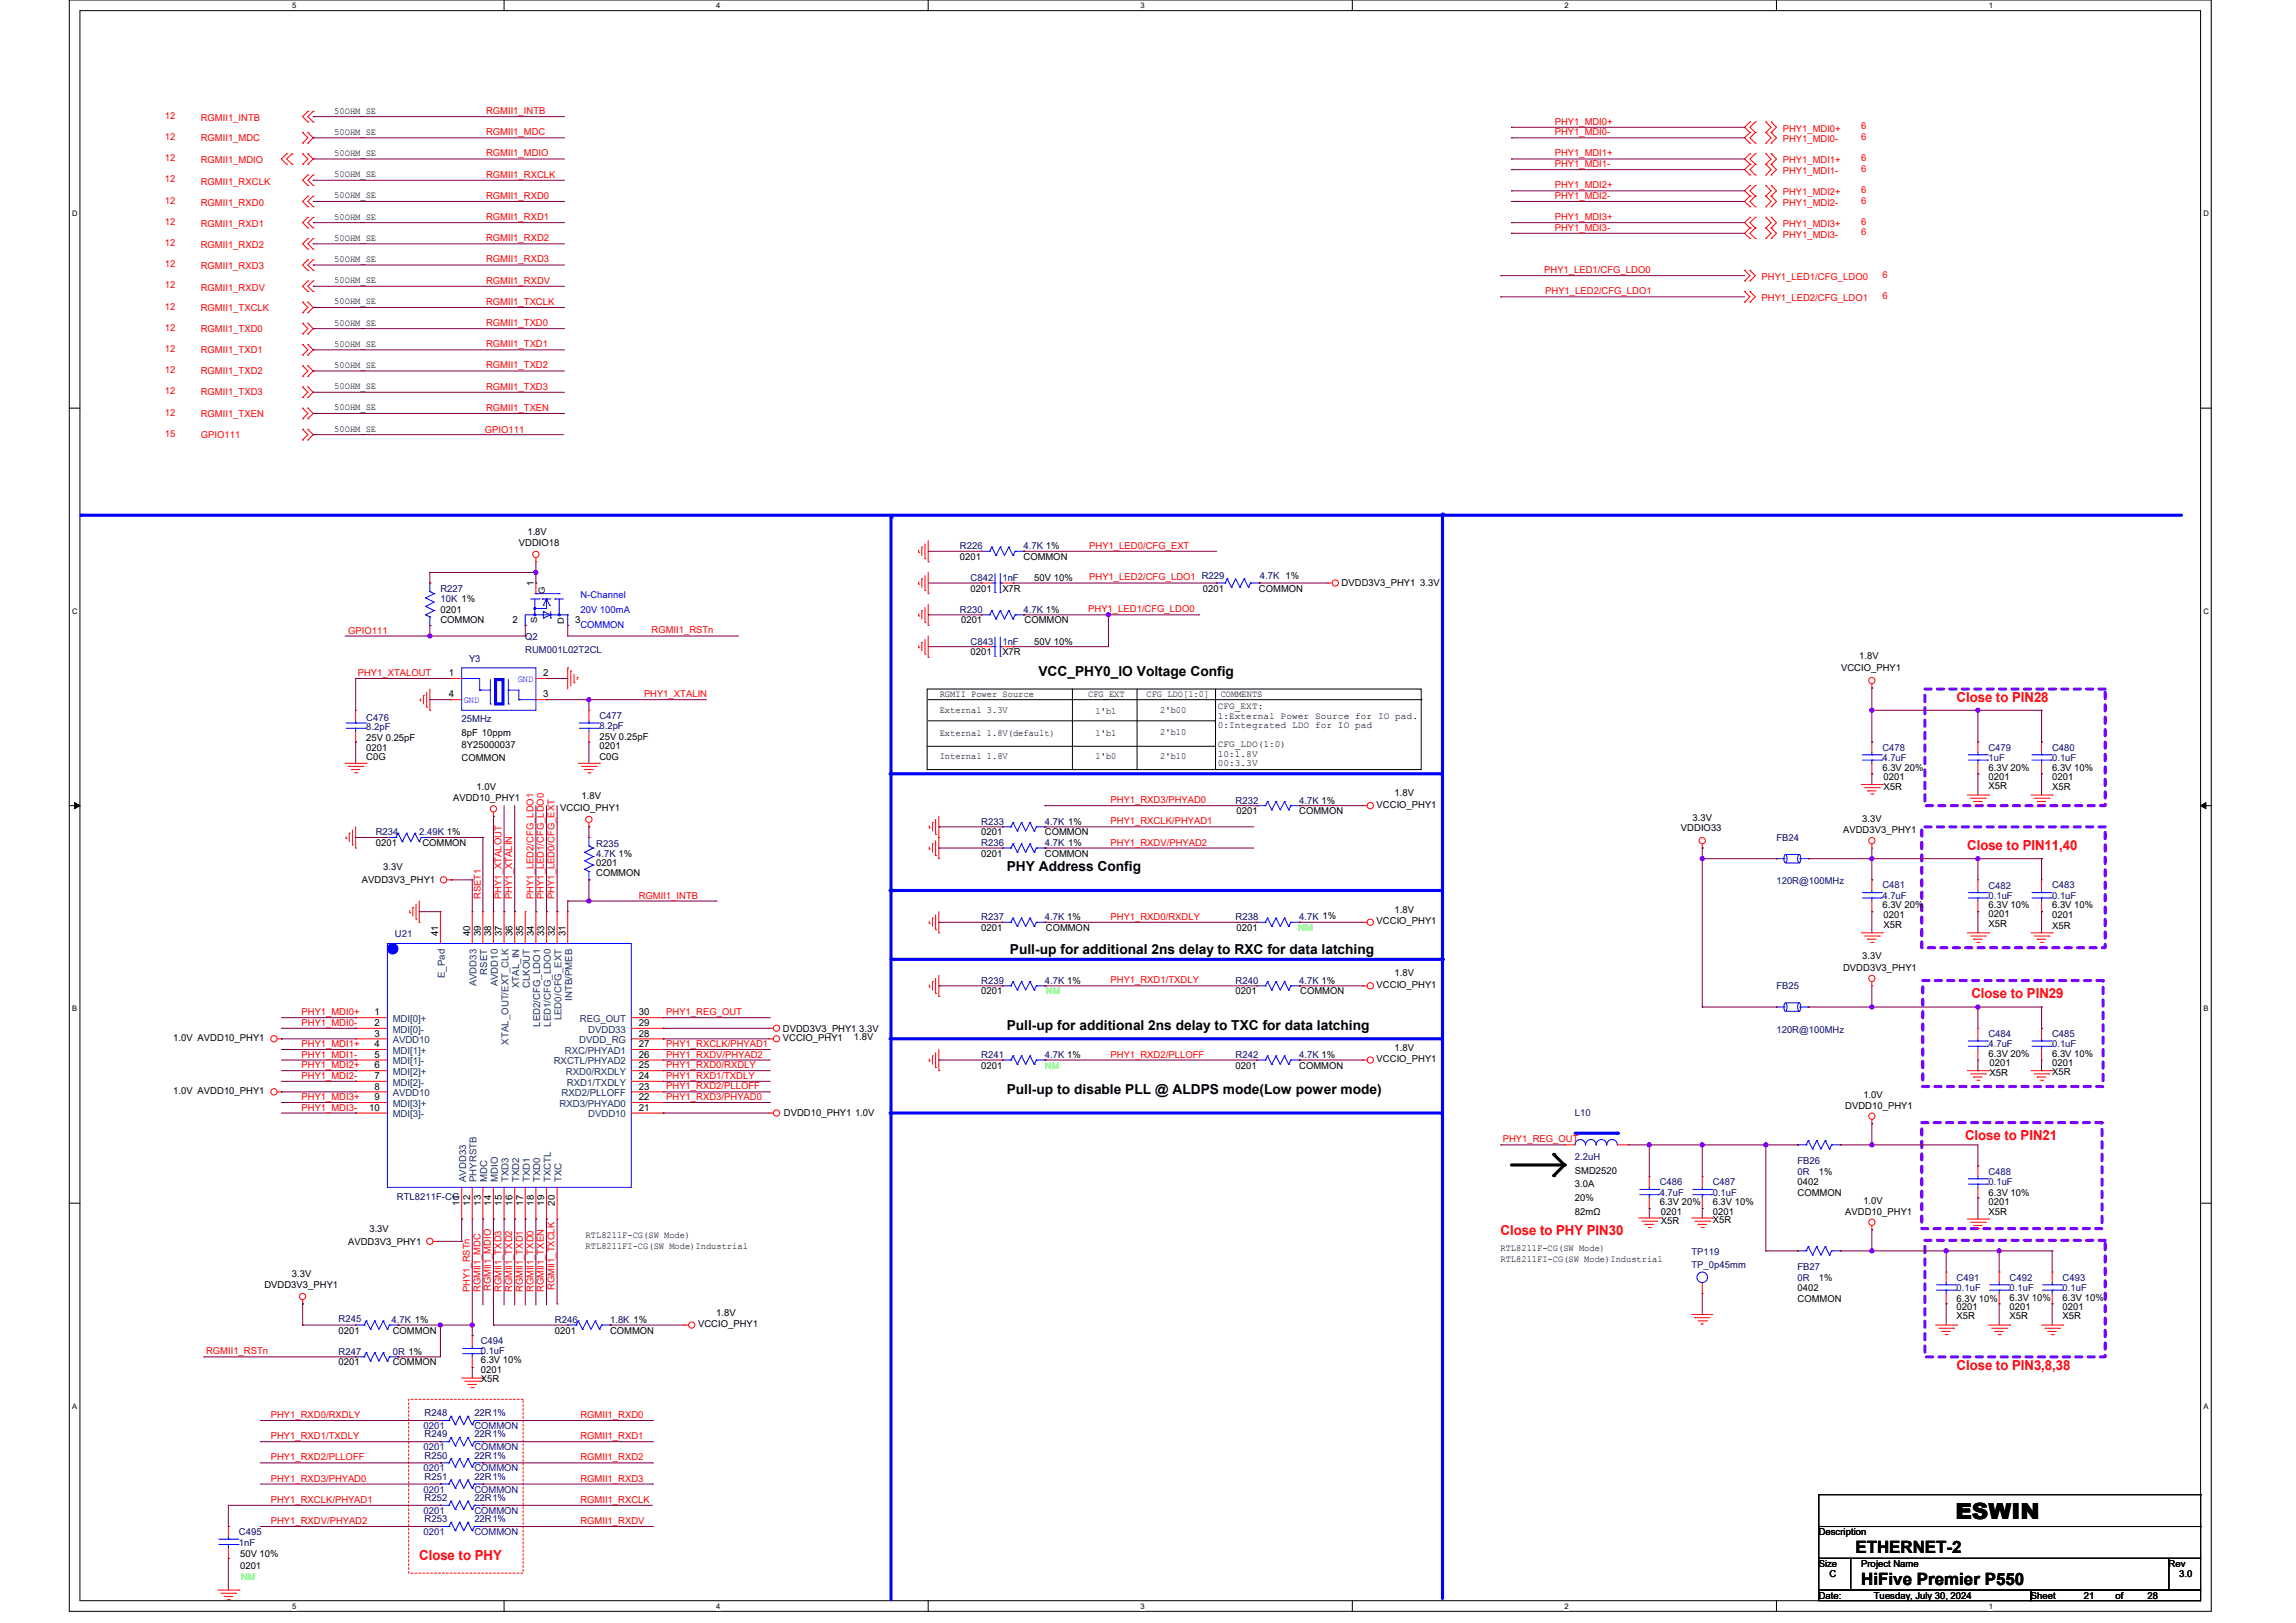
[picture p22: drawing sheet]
<svg xmlns="http://www.w3.org/2000/svg" width="297mm" height="210mm" viewBox="0 0 297 210" stroke-linecap="round" stroke-linejoin="round" font-family="sans-serif">
<defs><g id="words">
<text font-size="2.9" x="252.9" y="196.6">ESWIN</text>
<g font-size="2.2">
<text x="240" y="200.9">ETHERNET-2</text>
<text x="240.8" y="205">HiFive Premier P550</text>
</g>
<g font-size="1.8">
<text x="134.3" y="87.5">VCC_PHY0_IO Voltage Config</text>
<text x="130.2" y="112.8">PHY Address Config</text>
<text x="130.6" y="123.5">Pull-up for additional 2ns delay to RXC for data latching</text>
<text x="130.2" y="133.3">Pull-up for additional 2ns delay to TXC for data latching</text>
<text x="130.2" y="141.6">Pull-up to disable PLL @ ALDPS mode(Low power mode)</text>
</g>
<g font-size="1.8" fill="#f00">
<text x="253.1" y="90.8">Close to PIN28</text>
<text x="254.5" y="110">Close to PIN11,40</text>
<text x="255" y="129.1">Close to PIN29</text>
<text x="254.2" y="147.5">Close to PIN21</text>
<text x="194.1" y="159.8">Close to PHY PIN30</text>
<text x="253.1" y="177.2">Close to PIN3,8,38</text>
<text x="54.2" y="201.9">Close to PHY</text>
</g>
<g font-size="1.2" fill="#f00">
<text x="21.3" y="15.4">12</text>
<text x="26" y="15.6">RGMII1_INTB</text>
<text x="62.9" y="14.8">RGMII1_INTB</text>
<text x="62.9" y="17.5">RGMII1_MDC</text>
<text x="201.1" y="16.1">PHY1_MDI0+</text>
<text x="201.1" y="17.5">PHY1_MDI0-</text>
<text x="230.6" y="17">PHY1_MDI0+</text>
<text x="240.8" y="16.7">6</text>
<text x="21.3" y="18.1">12</text>
<text x="21.3" y="20.9">12</text>
<text x="21.3" y="23.6">12</text>
<text x="26" y="18.2">RGMII1_MDC</text>
<text x="26" y="21.1">RGMII1_MDIO</text>
<text x="26" y="23.9">RGMII1_RXCLK</text>
<text x="62.9" y="20.2">RGMII1_MDIO</text>
<text x="62.9" y="23">RGMII1_RXCLK</text>
<text x="201.1" y="20.2">PHY1_MDI1+</text>
<text x="201.1" y="21.6">PHY1_MDI1-</text>
<text x="230.6" y="18.4">PHY1_MDI0-</text>
<text x="230.6" y="21.1">PHY1_MDI1+</text>
<text x="230.6" y="22.5">PHY1_MDI1-</text>
<text x="240.8" y="18.1">6</text>
<text x="240.8" y="20.9">6</text>
<text x="240.8" y="22.2">6</text>
<text x="21.3" y="26.3">12</text>
<text x="21.3" y="29.1">12</text>
<text x="26" y="26.6">RGMII1_RXD0</text>
<text x="26" y="29.4">RGMII1_RXD1</text>
<text x="62.9" y="25.7">RGMII1_RXD0</text>
<text x="62.9" y="28.5">RGMII1_RXD1</text>
<text x="201.1" y="24.4">PHY1_MDI2+</text>
<text x="201.1" y="25.7">PHY1_MDI2-</text>
<text x="201.1" y="28.5">PHY1_MDI3+</text>
<text x="201.1" y="29.9">PHY1_MDI3-</text>
<text x="230.6" y="25.2">PHY1_MDI2+</text>
<text x="230.6" y="26.6">PHY1_MDI2-</text>
<text x="230.6" y="29.4">PHY1_MDI3+</text>
<text x="240.8" y="25">6</text>
<text x="240.8" y="26.3">6</text>
<text x="240.8" y="29.1">6</text>
<text x="21.3" y="31.8">12</text>
<text x="21.3" y="34.6">12</text>
<text x="26" y="32.1">RGMII1_RXD2</text>
<text x="26" y="34.9">RGMII1_RXD3</text>
<text x="62.9" y="31.2">RGMII1_RXD2</text>
<text x="62.9" y="34">RGMII1_RXD3</text>
<text x="199.7" y="35.3">PHY1_LED1/CFG_LDO0</text>
<text x="230.6" y="30.7">PHY1_MDI3-</text>
<text x="240.8" y="30.5">6</text>
<text x="243.5" y="35.9">6</text>
<text x="21.3" y="37.3">12</text>
<text x="21.3" y="40.1">12</text>
<text x="26" y="37.6">RGMII1_RXDV</text>
<text x="26" y="40.2">RGMII1_TXCLK</text>
<text x="62.9" y="36.7">RGMII1_RXDV</text>
<text x="62.9" y="39.5">RGMII1_TXCLK</text>
<text x="199.9" y="38.1">PHY1_LED2/CFG_LDO1</text>
<text x="227.9" y="36.2">PHY1_LED1/CFG_LDO0</text>
<text x="227.9" y="39">PHY1_LED2/CFG_LDO1</text>
<text x="243.5" y="38.7">6</text>
<text x="21.3" y="42.8">12</text>
<text x="21.3" y="45.5">12</text>
<text x="26" y="42.9">RGMII1_TXD0</text>
<text x="26" y="45.7">RGMII1_TXD1</text>
<text x="62.9" y="42.2">RGMII1_TXD0</text>
<text x="62.9" y="44.9">RGMII1_TXD1</text>
<text x="62.9" y="47.7">RGMII1_TXD2</text>
<text x="21.3" y="48.3">12</text>
<text x="21.3" y="51">12</text>
<text x="21.3" y="53.8">12</text>
<text x="26" y="48.4">RGMII1_TXD2</text>
<text x="26" y="51.2">RGMII1_TXD3</text>
<text x="26" y="53.9">RGMII1_TXEN</text>
<text x="62.9" y="50.4">RGMII1_TXD3</text>
<text x="62.9" y="53.2">RGMII1_TXEN</text>
<text x="21.3" y="56.5">15</text>
<text x="26" y="56.7">GPIO111</text>
<text x="62.7" y="56">GPIO111</text>
<text x="140.9" y="71">PHY1_LED0/CFG_EXT</text>
<text x="140.9" y="75.1">PHY1_LED2/CFG_LDO1 R229</text>
<text x="45" y="82">GPIO111</text>
<text x="84.3" y="82">RGMII1_RSTn</text>
<text x="140.8" y="79.2">PHY1_LED1/CFG_LDO0</text>
<text x="46.3" y="87.5">PHY1_XTALOUT</text>
<text x="83.3" y="90.2">PHY1_XTALIN</text>
<text x="143.6" y="103.9">PHY1_RXD3/PHYAD0</text>
<text x="143.6" y="106.7">PHY1_RXCLK/PHYAD1</text>
<text x="143.6" y="109.4">PHY1_RXDV/PHYAD2</text>
<text x="62.2" y="116.3" transform="rotate(-90 62.2 116.3)">RSET1</text>
<text x="64.9" y="116.3" transform="rotate(-90 64.9 116.3)">PHY1_XTALOUT</text>
<text x="66.3" y="116.3" transform="rotate(-90 66.3 116.3)">PHY1_XTALIN</text>
<text x="69" y="116.3" transform="rotate(-90 69 116.3)">PHY1_LED2/CFG_LDO1</text>
<text x="70.4" y="116.3" transform="rotate(-90 70.4 116.3)">PHY1_LED1/CFG_LDO0</text>
<text x="71.7" y="116.3" transform="rotate(-90 71.7 116.3)">PHY1_LED0/CFG_EXT</text>
<text x="82.6" y="116.3">RGMII1_INTB</text>
<text x="143.6" y="119">PHY1_RXD0/RXDLY</text>
<text x="39" y="131.3">PHY1_MDI0+</text>
<text x="86.2" y="131.3">PHY1_REG_OUT</text>
<text x="143.6" y="127.2">PHY1_RXD1/TXDLY</text>
<text x="39" y="132.7">PHY1_MDI0-</text>
<text x="39" y="135.5">PHY1_MDI1+</text>
<text x="39" y="136.8">PHY1_MDI1-</text>
<text x="86.2" y="135.5">PHY1_RXCLK/PHYAD1</text>
<text x="86.2" y="136.8">PHY1_RXDV/PHYAD2</text>
<text x="143.6" y="136.8">PHY1_RXD2/PLLOFF</text>
<text x="39" y="138.2">PHY1_MDI2+</text>
<text x="39" y="139.6">PHY1_MDI2-</text>
<text x="39" y="142.3">PHY1_MDI3+</text>
<text x="39" y="143.7">PHY1_MDI3-</text>
<text x="86.2" y="138.2">PHY1_RXD0/RXDLY</text>
<text x="86.2" y="139.6">PHY1_RXD1/TXDLY</text>
<text x="86.2" y="140.9">PHY1_RXD2/PLLOFF</text>
<text x="86.2" y="142.3">PHY1_RXD3/PHYAD0</text>
<text x="194.4" y="147.8">PHY1_REG_OUT</text>
<text x="60.8" y="167.2" transform="rotate(-90 60.8 167.2)">PHY1_RSTn</text>
<text x="62.1" y="167.2" transform="rotate(-90 62.1 167.2)">RGMII1_MDC</text>
<text x="63.5" y="167.1" transform="rotate(-90 63.5 167.1)">RGMII1_MDIO</text>
<text x="64.9" y="167.2" transform="rotate(-90 64.9 167.2)">RGMII1_TXD3</text>
<text x="66.3" y="167.2" transform="rotate(-90 66.3 167.2)">RGMII1_TXD2</text>
<text x="67.6" y="167.2" transform="rotate(-90 67.6 167.2)">RGMII1_TXD1</text>
<text x="69" y="167.2" transform="rotate(-90 69 167.2)">RGMII1_TXD0</text>
<text x="70.4" y="167.2" transform="rotate(-90 70.4 167.2)">RGMII1_TXEN</text>
<text x="71.7" y="166.9" transform="rotate(-90 71.7 166.9)">RGMII1_TXCLK</text>
<text x="26.7" y="175.2">RGMII1_RSTn</text>
<text x="35" y="183.5">PHY1_RXD0/RXDLY</text>
<text x="75.1" y="183.5">RGMII1_RXD0</text>
<text x="35" y="186.2">PHY1_RXD1/TXDLY</text>
<text x="35" y="189">PHY1_RXD2/PLLOFF</text>
<text x="35" y="191.7">PHY1_RXD3/PHYAD0</text>
<text x="75.1" y="189">RGMII1_RXD2</text>
<text x="75.1" y="191.7">RGMII1_RXD3</text>
<text x="75.1" y="186.2">RGMII1_RXD1</text>
<text x="35" y="194.4">PHY1_RXCLK/PHYAD1</text>
<text x="35" y="197.2">PHY1_RXDV/PHYAD2</text>
<text x="75.1" y="194.4">RGMII1_RXCLK</text>
<text x="75.1" y="197.2">RGMII1_RXDV</text>
</g>
<g font-size="1.2">
<text x="43.2" y="14.7">50OHM_SE</text>
<text x="43.2" y="17.4">50OHM_SE</text>
<text x="43.2" y="20.2">50OHM_SE</text>
<text x="43.2" y="22.9">50OHM_SE</text>
<text x="43.2" y="25.7">50OHM_SE</text>
<text x="43.2" y="28.4">50OHM_SE</text>
<text x="43.2" y="31.2">50OHM_SE</text>
<text x="43.2" y="33.9">50OHM_SE</text>
<text x="43.2" y="39.4">50OHM_SE</text>
<text x="43.2" y="36.6">50OHM_SE</text>
<text x="43.2" y="47.6">50OHM_SE</text>
<text x="43.2" y="42.1">50OHM_SE</text>
<text x="43.2" y="44.9">50OHM_SE</text>
<text x="43.2" y="50.4">50OHM_SE</text>
<text x="43.2" y="53.1">50OHM_SE</text>
<text x="43.2" y="55.8">50OHM_SE</text>
<text x="67.1" y="70.6">VDDIO18</text>
<text x="68.2" y="69.3">1.8V</text>
<text x="69" y="75.9" transform="rotate(-90 69 75.9)">1</text>
<text x="124.2" y="72.4">0201</text>
<text x="125.5" y="76.5">0201</text>
<text x="129.7" y="76.5">X7R</text>
<text x="132.4" y="72.4">COMMON</text>
<text x="133.8" y="75.2">50V 10%</text>
<text x="155.6" y="76.5">0201</text>
<text x="162.9" y="76.5">COMMON</text>
<text x="173.5" y="75.9">DVDD3V3_PHY1</text>
<text x="183.7" y="75.9">3.3V</text>
<text x="57" y="79.3">0201</text>
<text x="57" y="80.7">COMMON</text>
<text x="66.3" y="80.6">2</text>
<text x="74.4" y="80.6">3</text>
<text x="124.3" y="80.7">0201</text>
<text x="132.5" y="80.7">COMMON</text>
<text x="133.8" y="83.4">50V 10%</text>
<text x="58.1" y="87.5">1</text>
<text x="70.3" y="87.5">2</text>
<text x="125.5" y="84.8">0201</text>
<text x="129.7" y="84.8">X7R</text>
<text x="238.2" y="86.8">VCCIO_PHY1</text>
<text x="240.5" y="85.3">1.8V</text>
<text x="47.4" y="95.9">25V 0.25pF</text>
<text x="58.1" y="90.2">4</text>
<text x="59.7" y="95.2">8pF 10ppm</text>
<text x="70.3" y="90.2">3</text>
<text x="77.5" y="95.7">25V 0.25pF</text>
<text x="121.6" y="95.2">External 1.8V(default)</text>
<text x="121.6" y="92.2">External 3.3V</text>
<text x="121.6" y="90.1">RGMII Power Source</text>
<text x="140.8" y="90.1">CFG_EXT</text>
<text x="141.7" y="95.2">1'b1</text>
<text x="141.7" y="92.3">1'b1</text>
<text x="148.3" y="90.1">CFG_LDO[1:0]</text>
<text x="150.1" y="92.2">2'b00</text>
<text x="150.1" y="95.1">2'b10</text>
<text x="157.5" y="91.8">CFG_EXT:</text>
<text x="157.5" y="93">1:External Power Source for IO pad.</text>
<text x="157.5" y="94.2">0:Integrated LDO for IO pad</text>
<text x="157.9" y="90.1">COMMENTS</text>
<text x="47.4" y="97.1">0201</text>
<text x="47.4" y="98.4">C0G</text>
<text x="59.7" y="98.5">COMMON</text>
<text x="59.7" y="96.8">8Y25000037</text>
<text x="77.5" y="97">0201</text>
<text x="77.5" y="98.4">C0G</text>
<text x="121.6" y="98.2">Internal 1.8V</text>
<text x="141.7" y="98.2">1'b0</text>
<text x="150.1" y="98.2">2'b10</text>
<text x="157.5" y="96.7">CFG_LDO(1:0)</text>
<text x="157.5" y="97.9">10:1.8V</text>
<text x="157.5" y="99.1">00:3.3V</text>
<text x="243.5" y="99.7">6.3V 20%</text>
<text x="243.6" y="101">0201</text>
<text x="257.2" y="99.7">6.3V 20%</text>
<text x="257.2" y="101">0201</text>
<text x="265.4" y="99.7">6.3V 10%</text>
<text x="265.4" y="101">0201</text>
<text x="58.6" y="103.7">AVDD10_PHY1</text>
<text x="61.6" y="102.2">1.0V</text>
<text x="72.5" y="104.9">VCCIO_PHY1</text>
<text x="75.2" y="103.4">1.8V</text>
<text x="160" y="105.3">0201</text>
<text x="168.1" y="105.3">COMMON</text>
<text x="178.1" y="104.5">VCCIO_PHY1</text>
<text x="180.4" y="103">1.8V</text>
<text x="217.4" y="107.5">VDDIO33</text>
<text x="218.9" y="106.2">3.3V</text>
<text x="238.4" y="107.8">AVDD3V3_PHY1</text>
<text x="240.9" y="106.3">3.3V</text>
<text x="243.6" y="102.2">X5R</text>
<text x="257.2" y="102.1">X5R</text>
<text x="265.4" y="102.2">X5R</text>
<text x="48.6" y="109.5">0201</text>
<text x="49.6" y="112.6">3.3V</text>
<text x="54.6" y="109.5">COMMON</text>
<text x="77.1" y="112.1">0201</text>
<text x="77.1" y="113.3">COMMON</text>
<text x="126.9" y="108.1">0201</text>
<text x="126.9" y="110.8">0201</text>
<text x="135.2" y="108.1">COMMON</text>
<text x="135.2" y="110.8">COMMON</text>
<text x="46.8" y="114.3">AVDD3V3_PHY1</text>
<text x="178.1" y="119.6">VCCIO_PHY1</text>
<text x="180.4" y="118.1">1.8V</text>
<text x="243.5" y="117.5">6.3V 20%</text>
<text x="243.6" y="118.8">0201</text>
<text x="257.2" y="117.5">6.3V 10%</text>
<text x="257.2" y="118.6">0201</text>
<text x="257.2" y="119.9">X5R</text>
<text x="265.4" y="117.5">6.3V 10%</text>
<text x="265.4" y="118.8">0201</text>
<text x="56.7" y="121.1" transform="rotate(-90 56.7 121.1)">41</text>
<text x="60.8" y="121.1" transform="rotate(-90 60.8 121.1)">40</text>
<text x="62.2" y="121.1" transform="rotate(-90 62.2 121.1)">39</text>
<text x="63.5" y="121.1" transform="rotate(-90 63.5 121.1)">38</text>
<text x="64.9" y="121.1" transform="rotate(-90 64.9 121.1)">37</text>
<text x="66.3" y="121.1" transform="rotate(-90 66.3 121.1)">36</text>
<text x="67.7" y="121.1" transform="rotate(-90 67.7 121.1)">35</text>
<text x="69" y="121.1" transform="rotate(-90 69 121.1)">34</text>
<text x="70.4" y="121.1" transform="rotate(-90 70.4 121.1)">33</text>
<text x="71.8" y="121.1" transform="rotate(-90 71.8 121.1)">32</text>
<text x="73.2" y="121.1" transform="rotate(-90 73.2 121.1)">31</text>
<text x="126.9" y="120.4">0201</text>
<text x="135.3" y="120.4">COMMON</text>
<text x="160" y="120.4">0201</text>
<text x="238.4" y="125.6">DVDD3V3_PHY1</text>
<text x="240.9" y="124.1">3.3V</text>
<text x="243.6" y="120">X5R</text>
<text x="265.4" y="120.2">X5R</text>
<text x="48.5" y="131.4">1</text>
<text x="82.6" y="131.4">30</text>
<text x="126.9" y="128.7">0201</text>
<text x="159.8" y="128.7">0201</text>
<text x="168.2" y="128.7">COMMON</text>
<text x="178.1" y="127.8">VCCIO_PHY1</text>
<text x="180.4" y="126.3">1.8V</text>
<text x="22.4" y="134.7">1.0V AVDD10_PHY1</text>
<text x="48.5" y="132.8">2</text>
<text x="48.5" y="134.1">3</text>
<text x="48.5" y="135.5">4</text>
<text x="48.5" y="136.9">5</text>
<text x="82.6" y="132.8">29</text>
<text x="82.6" y="134.1">28</text>
<text x="82.6" y="135.5">27</text>
<text x="82.6" y="136.9">26</text>
<text x="101.3" y="133.5">DVDD3V3_PHY1</text>
<text x="101.3" y="134.7">VCCIO_PHY1</text>
<text x="110.5" y="134.6">1.8V</text>
<text x="111.2" y="133.5">3.3V</text>
<text x="178.1" y="137.4">VCCIO_PHY1</text>
<text x="180.4" y="135.9">1.8V</text>
<text x="257.2" y="136.8">6.3V 20%</text>
<text x="257.4" y="138">0201</text>
<text x="265.4" y="136.8">6.3V 10%</text>
<text x="265.4" y="138">0201</text>
<text x="22.4" y="141.6">1.0V AVDD10_PHY1</text>
<text x="47.8" y="143.7">10</text>
<text x="48.5" y="141">8</text>
<text x="48.5" y="138.2">6</text>
<text x="48.5" y="139.6">7</text>
<text x="48.5" y="142.4">9</text>
<text x="82.6" y="142.4">22</text>
<text x="82.6" y="138.2">25</text>
<text x="82.6" y="139.6">24</text>
<text x="82.6" y="141">23</text>
<text x="82.6" y="143.7">21</text>
<text x="126.9" y="138.3">0201</text>
<text x="159.8" y="138.3">0201</text>
<text x="168.1" y="138.3">COMMON</text>
<text x="238.7" y="143.5">DVDD10_PHY1</text>
<text x="241" y="142.1">1.0V</text>
<text x="257.4" y="139.2">X5R</text>
<text x="265.4" y="139.1">X5R</text>
<text x="101.4" y="144.4">DVDD10_PHY1</text>
<text x="110.6" y="144.4">1.0V</text>
<text x="59.4" y="156" transform="rotate(-90 59.4 156)">11</text>
<text x="60.8" y="156" transform="rotate(-90 60.8 156)">12</text>
<text x="62.2" y="156" transform="rotate(-90 62.2 156)">13</text>
<text x="63.5" y="156" transform="rotate(-90 63.5 156)">14</text>
<text x="64.9" y="156" transform="rotate(-90 64.9 156)">15</text>
<text x="66.3" y="156" transform="rotate(-90 66.3 156)">16</text>
<text x="67.7" y="156" transform="rotate(-90 67.7 156)">17</text>
<text x="69" y="156" transform="rotate(-90 69 156)">18</text>
<text x="70.4" y="156" transform="rotate(-90 70.4 156)">19</text>
<text x="71.8" y="156" transform="rotate(-90 71.8 156)">20</text>
<text x="203.7" y="151.8">SMD2520</text>
<text x="203.7" y="153.6">3.0A</text>
<text x="203.7" y="155.4">20%</text>
<text x="214.7" y="156">6.3V 20%</text>
<text x="221.5" y="156">6.3V 10%</text>
<text x="232.5" y="153.4">0402</text>
<text x="232.5" y="154.7">COMMON</text>
<text x="235.3" y="152">1%</text>
<text x="241" y="155.8">1.0V</text>
<text x="257.2" y="154.7">6.3V 10%</text>
<text x="257.2" y="156">0201</text>
<text x="45" y="161">AVDD3V3_PHY1</text>
<text x="47.8" y="159.4">3.3V</text>
<text x="75.8" y="160.2">RTL8211F-CG(SW Mode)</text>
<text x="75.8" y="161.6">RTL8211FI-CG(SW Mode)Industrial</text>
<text x="194.1" y="161.9">RTL8211F-CG(SW Mode)</text>
<text x="203.7" y="157.2">82mΩ</text>
<text x="214.8" y="157.2">0201</text>
<text x="214.8" y="158.4">X5R</text>
<text x="221.5" y="157.2">0201</text>
<text x="221.5" y="158.3">X5R</text>
<text x="238.7" y="157.2">AVDD10_PHY1</text>
<text x="257.2" y="157.2">X5R</text>
<text x="34.2" y="166.7">DVDD3V3_PHY1</text>
<text x="37.8" y="165.3">3.3V</text>
<text x="194.1" y="163.2">RTL8211FI-CG(SW Mode)Industrial</text>
<text x="232.5" y="167.1">0402</text>
<text x="235.3" y="165.7">1%</text>
<text x="43.8" y="172.6">0201</text>
<text x="50.8" y="172.6">COMMON</text>
<text x="71.8" y="172.6">0201</text>
<text x="78.9" y="172.6">COMMON</text>
<text x="90.3" y="171.7">VCCIO_PHY1</text>
<text x="92.6" y="170.2">1.8V</text>
<text x="232.5" y="168.4">COMMON</text>
<text x="253.1" y="168.4">6.3V 10%</text>
<text x="253.1" y="169.5">0201</text>
<text x="253.1" y="170.6">X5R</text>
<text x="260" y="168.3">6.3V 10%</text>
<text x="260" y="169.5">0201</text>
<text x="260" y="170.6">X5R</text>
<text x="266.8" y="168.3">6.3V 10%</text>
<text x="266.8" y="169.5">0201</text>
<text x="266.8" y="170.6">X5R</text>
<text x="43.8" y="176.7">0201</text>
<text x="50.8" y="176.7">COMMON</text>
<text x="62.2" y="176.4">6.3V 10%</text>
<text x="62.2" y="177.6">0201</text>
<text x="62.2" y="178.9">X5R</text>
<text x="31" y="201.5">50V 10%</text>
<text x="31" y="203">0201</text>
<text x="235.3" y="198.6">Description</text>
<text x="235.3" y="202.7">Size</text>
<text x="240.8" y="202.7">Project Name</text>
<text x="280.5" y="202.7">Rev</text>
<text x="235.3" y="206.8">Date:</text>
<text x="236.6" y="204.1">C</text>
<text x="242.4" y="206.8">Tuesday, July 30, 2024</text>
<text x="262.7" y="206.8">Sheet</text>
<text x="269.6" y="206.8">21</text>
<text x="273.7" y="206.8">of</text>
<text x="277.8" y="206.8">28</text>
<text x="281.9" y="204.1">3.0</text>
</g>
<g font-size="1.2" fill="#000080">
<text x="124.2" y="71.1">R226</text>
<text x="132.4" y="71.1">4.7K 1%</text>
<text x="57" y="76.5">R227</text>
<text x="57" y="77.9">10K 1%</text>
<text x="125.5" y="75.2">C842</text>
<text x="129.7" y="75.2">1nF</text>
<text x="163" y="74.9">4.7K 1%</text>
<text x="67.9" y="82.9">Q2</text>
<text x="124.2" y="79.3">R230</text>
<text x="125.5" y="83.4">C843</text>
<text x="129.7" y="83.4">1nF</text>
<text x="132.4" y="79.3">4.7K 1%</text>
<text x="60.7" y="85.6">Y3</text>
<text x="67.9" y="84.5">RUM001L02T2CL</text>
<text x="47.4" y="93.3">C476</text>
<text x="47.4" y="94.5">8.2pF</text>
<text x="59.7" y="93.4">25MHz</text>
<text x="77.5" y="93">C477</text>
<text x="77.5" y="94.4">8.2pF</text>
<text x="243.5" y="97.1">C478</text>
<text x="243.5" y="98.5">4.7uF</text>
<text x="257.2" y="97.1">C479</text>
<text x="257.2" y="98.5">1uF</text>
<text x="265.4" y="97.1">C480</text>
<text x="265.4" y="98.5">0.1uF</text>
<text x="126.9" y="106.7">R233</text>
<text x="135.2" y="106.7">4.7K 1%</text>
<text x="159.8" y="104">R232</text>
<text x="168.1" y="104">4.7K 1%</text>
<text x="48.6" y="108.1">R234</text>
<text x="54.2" y="108.1">2.49K 1%</text>
<text x="77.1" y="109.6">R235</text>
<text x="77.1" y="110.8">4.7K 1%</text>
<text x="126.9" y="109.5">R236</text>
<text x="135.2" y="109.5">4.7K 1%</text>
<text x="229.8" y="108.8">FB24</text>
<text x="126.9" y="119.1">R237</text>
<text x="135.2" y="119.1">4.7K 1%</text>
<text x="159.8" y="119.1">R238</text>
<text x="168.1" y="119.1">4.7K 1%</text>
<text x="229.8" y="114.4">120R@100MHz</text>
<text x="243.5" y="114.9">C481</text>
<text x="243.5" y="116.3">4.7uF</text>
<text x="257.2" y="115.1">C482</text>
<text x="257.2" y="116.3">0.1uF</text>
<text x="265.4" y="114.9">C483</text>
<text x="265.4" y="116.3">0.1uF</text>
<text x="51.1" y="121.3">U21</text>
<text x="126.9" y="127.3">R239</text>
<text x="135.2" y="127.3">4.7K 1%</text>
<text x="159.8" y="127.3">R240</text>
<text x="168.1" y="127.3">4.7K 1%</text>
<text x="229.8" y="128">FB25</text>
<text x="126.9" y="136.9">R241</text>
<text x="135.2" y="136.9">4.7K 1%</text>
<text x="159.8" y="136.9">R242</text>
<text x="168.1" y="136.9">4.7K 1%</text>
<text x="229.8" y="133.6">120R@100MHz</text>
<text x="257.2" y="134.2">C484</text>
<text x="257.2" y="135.5">4.7uF</text>
<text x="265.4" y="134.2">C485</text>
<text x="265.4" y="135.5">0.1uF</text>
<text x="203.7" y="144.4">L10</text>
<text x="51.3" y="155.3">RTL8211F-CG</text>
<text x="203.7" y="150.1">2.2uH</text>
<text x="214.7" y="153.4">C486</text>
<text x="214.7" y="154.7">4.7uF</text>
<text x="221.5" y="153.4">C487</text>
<text x="221.5" y="154.7">0.1uF</text>
<text x="232.5" y="150.6">FB26</text>
<text x="232.5" y="152">0R</text>
<text x="257.2" y="152">C488</text>
<text x="257.2" y="153.4">0.1uF</text>
<text x="218.8" y="162.4">TP119</text>
<text x="218.8" y="164.1">TP_0p45mm</text>
<text x="232.5" y="164.3">FB27</text>
<text x="232.5" y="165.7">0R</text>
<text x="253.1" y="165.7">C491</text>
<text x="253.1" y="167.1">0.1uF</text>
<text x="260" y="165.7">C492</text>
<text x="260" y="167.1">0.1uF</text>
<text x="266.8" y="165.7">C493</text>
<text x="266.8" y="167.1">0.1uF</text>
<text x="43.8" y="171">R245</text>
<text x="50.7" y="171.2">4.7K 1%</text>
<text x="62.2" y="173.9">C494</text>
<text x="71.8" y="171.2">R246</text>
<text x="78.9" y="171.2">1.8K 1%</text>
<text x="43.8" y="175.3">R247</text>
<text x="50.8" y="175.3">0R 1%</text>
<text x="62.2" y="175.2">0.1uF</text>
<text x="54.9" y="183.3">R248</text>
<text x="54.9" y="186">R249</text>
<text x="61.4" y="183.3">22R1%</text>
<text x="61.4" y="186">22R1%</text>
<text x="54.9" y="191.5">R251</text>
<text x="54.9" y="188.7">R250</text>
<text x="61.4" y="191.5">22R1%</text>
<text x="61.4" y="188.7">22R1%</text>
<text x="54.9" y="194.2">R252</text>
<text x="54.9" y="197">R253</text>
<text x="61.4" y="194.2">22R1%</text>
<text x="61.4" y="197">22R1%</text>
<text x="30.9" y="198.6">C495</text>
<text x="30.9" y="200">1nF</text>
</g>
<g font-size="1.2" fill="#00f">
<text x="75.1" y="77.4">N-Channel</text>
<text x="75.1" y="79.3">20V 100mA</text>
<text x="75.1" y="81.2">COMMON</text>
<text x="67" y="88.2">GND</text>
<text x="60" y="91">GND</text>
</g>
<g font-size="1.2" fill="#0f0">
<text x="167.9" y="120.4">NM</text>
<text x="135.3" y="128.7">NM</text>
<text x="135.2" y="138.3">NM</text>
<text x="31.2" y="204.4">NM</text>
</g>
<g font-size="1.2" fill="#004080">
<text x="57.5" y="126.5" transform="rotate(-90 57.5 126.5)">E_Pad</text>
<text x="61.7" y="127.6" transform="rotate(-90 61.7 127.6)">AVDD33</text>
<text x="63" y="126.1" transform="rotate(-90 63 126.1)">RSET</text>
<text x="64.4" y="127.6" transform="rotate(-90 64.4 127.6)">AVDD10</text>
<text x="67.2" y="127.9" transform="rotate(-90 67.2 127.9)">XTAL_IN</text>
<text x="68.5" y="127.8" transform="rotate(-90 68.5 127.8)">CLKOUT</text>
<text x="74" y="129.5" transform="rotate(-90 74 129.5)">INTB/PMEB</text>
<text x="50.8" y="133.6">MDI[0]-</text>
<text x="50.8" y="132.2">MDI[0]+</text>
<text x="50.8" y="135">AVDD10</text>
<text x="50.8" y="136.4">MDI[1]+</text>
<text x="50.8" y="137.7">MDI[1]-</text>
<text x="65.8" y="135.2" transform="rotate(-90 65.8 135.2)">XTAL_OUT/EXT_CLK</text>
<text x="69.9" y="132.9" transform="rotate(-90 69.9 132.9)">LED2/CFG_LDO1</text>
<text x="71.3" y="132.9" transform="rotate(-90 71.3 132.9)">LED1/CFG_LDO0</text>
<text x="71.6" y="137.7">RXCTL/PHYAD2</text>
<text x="72.6" y="132" transform="rotate(-90 72.6 132)">LED0/CFG_EXT</text>
<text x="73.1" y="136.4">RXC/PHYAD1</text>
<text x="74.9" y="135">DVDD_RG</text>
<text x="75" y="132.2">REG_OUT</text>
<text x="76.1" y="133.6">DVDD33</text>
<text x="50.8" y="141.8">AVDD10</text>
<text x="50.8" y="139.1">MDI[2]+</text>
<text x="50.8" y="140.5">MDI[2]-</text>
<text x="50.8" y="143.2">MDI[3]+</text>
<text x="72.4" y="143.2">RXD3/PHYAD0</text>
<text x="72.7" y="141.8">RXD2/PLLOFF</text>
<text x="73.2" y="139.1">RXD0/RXDLY</text>
<text x="73.3" y="140.5">RXD1/TXDLY</text>
<text x="50.8" y="144.6">MDI[3]-</text>
<text x="76.1" y="144.6">DVDD10</text>
<text x="60.3" y="152.9" transform="rotate(-90 60.3 152.9)">AVDD33</text>
<text x="61.7" y="152.9" transform="rotate(-90 61.7 152.9)">PHYRSTB</text>
<text x="63" y="152.9" transform="rotate(-90 63 152.9)">MDC</text>
<text x="64.4" y="152.9" transform="rotate(-90 64.4 152.9)">MDIO</text>
<text x="65.8" y="152.9" transform="rotate(-90 65.8 152.9)">TXD3</text>
<text x="67.2" y="152.9" transform="rotate(-90 67.2 152.9)">TXD2</text>
<text x="68.5" y="152.9" transform="rotate(-90 68.5 152.9)">TXD1</text>
<text x="69.9" y="152.9" transform="rotate(-90 69.9 152.9)">TXD0</text>
<text x="71.3" y="152.9" transform="rotate(-90 71.3 152.9)">TXCTL</text>
<text x="72.6" y="152.9" transform="rotate(-90 72.6 152.9)">TXC</text>
</g>
<g font-size="1.2" fill="#0000a0">
<text x="54.8" y="184.9">0201</text>
<text x="61.4" y="184.9">COMMON</text>
<text x="54.8" y="190.4">0201</text>
<text x="54.8" y="187.6">0201</text>
<text x="61.4" y="190.4">COMMON</text>
<text x="61.4" y="187.6">COMMON</text>
<text x="54.8" y="195.9">0201</text>
<text x="54.8" y="193.1">0201</text>
<text x="61.4" y="195.9">COMMON</text>
<text x="61.4" y="193.1">COMMON</text>
<text x="54.8" y="198.6">0201</text>
<text x="61.4" y="198.6">COMMON</text>
</g>
<g font-size="1.1">
<text x="70.5" y="76.8" transform="rotate(-90 70.5 76.8)">G</text>
<text x="69.5" y="80.7" transform="rotate(-90 69.5 80.7)">S</text>
<text x="72.9" y="80.8" transform="rotate(-90 72.9 80.8)">D</text>
</g>
<g font-size="1">
<text x="37.8" y="1">5</text>
<text x="92.6" y="1">4</text>
<text x="147.5" y="1">3</text>
<text x="202.4" y="1">2</text>
<text x="257.3" y="1">1</text>
<text x="9.3" y="28">D</text>
<text x="285" y="28">D</text>
<text x="9.3" y="79.4">C</text>
<text x="285" y="79.4">C</text>
<text x="9.3" y="130.8">B</text>
<text x="285" y="130.8">B</text>
<text x="9.3" y="182.3">A</text>
<text x="285" y="182.3">A</text>
<text x="37.8" y="208.1">5</text>
<text x="92.6" y="208.1">4</text>
<text x="147.5" y="208.1">3</text>
<text x="202.4" y="208.1">2</text>
<text x="257.3" y="208.1">1</text>
</g>
</g></defs>
<path d="M9 0h277v208.5h-277zM10.3 1.4h274.4v205.7h-274.4z" fill="none" stroke="#000" stroke-width=".13"/>
<g fill="#fff">
<path d="M37.8 .1h.5v1.1h-.5z"/>
<path d="M37.8 207.3h.5v1.1h-.5z"/>
</g>
<path d="M65.2 0v1.4M65.2 207.1v1.4" fill="none" stroke="#000" stroke-width=".13"/>
<g fill="#fff">
<path d="M92.6 .1h.6v1.1h-.6z"/>
<path d="M92.6 207.3h.6v1.1h-.6z"/>
</g>
<path d="M120.1 0v1.4M120.1 207.1v1.4" fill="none" stroke="#000" stroke-width=".13"/>
<g fill="#fff">
<path d="M147.5 .1h.6v1.1h-.6z"/>
<path d="M147.5 207.3h.6v1.1h-.6z"/>
</g>
<path d="M174.9 0v1.4M174.9 207.1v1.4" fill="none" stroke="#000" stroke-width=".13"/>
<g fill="#fff">
<path d="M202.4 .1h.5v1.1h-.5z"/>
<path d="M202.4 207.3h.5v1.1h-.5z"/>
</g>
<path d="M229.8 0v1.4M229.8 207.1v1.4" fill="none" stroke="#000" stroke-width=".13"/>
<g fill="#fff">
<path d="M257.2 .1h.6v1.1h-.6z"/>
<path d="M257.2 207.3h.6v1.1h-.6z"/>
<path d="M9.3 27.1h.7v1.1h-.7z"/>
<path d="M285 27.1h.7v1.1h-.7z"/>
<path d="M9.3 78.5h.7v1.1h-.7z"/>
<path d="M285 78.5h.7v1.1h-.7z"/>
</g>
<path d="M9 52.8h1.3M284.7 52.8h1.3" fill="none" stroke="#000" stroke-width=".13"/>
<g fill="#fff">
<path d="M9.3 130h.7v1.1h-.7z"/>
<path d="M285 130h.7v1.1h-.7z"/>
</g>
<path d="M9 104.2h1.3M284.7 104.2h1.3" fill="none" stroke="#000" stroke-width=".13"/>
<path d="M9.7 103.8l.6 .4-.6 .4zM284.7 104.2l.6-.4v.8z" fill="#000" stroke="#000" stroke-width=".13"/>
<g fill="#fff">
<path d="M9.3 181.4h.7v1.1h-.7z"/>
<path d="M285 181.4h.7v1.1h-.7z"/>
</g>
<path d="M9 155.7h1.3M284.7 155.7h1.3" fill="none" stroke="#000" stroke-width=".13"/>
<path d="M10.5 66.7h271.7" fill="none" stroke="#00f" stroke-width=".4"/>
<circle cx="10.5" cy="66.7" r=".2" fill="#00f"/>
<path d="M115.1 100.1h71.4" fill="none" stroke="#00f" stroke-width=".4"/>
<circle cx="186.5" cy="100.1" r=".2" fill="#00f"/>
<path d="M115.1 115.2h71.4" fill="none" stroke="#00f" stroke-width=".4"/>
<circle cx="186.5" cy="115.2" r=".2" fill="#00f"/>
<path d="M115.3 66.9v140.1" fill="none" stroke="#00f" stroke-width=".4"/>
<circle cx="115.3" cy="66.9" r=".2" fill="#00f"/>
<path d="M115.1 134.4h71.4" fill="none" stroke="#00f" stroke-width=".4"/>
<circle cx="186.5" cy="134.4" r=".2" fill="#00f"/>
<path d="M115.1 144h71.4" fill="none" stroke="#00f" stroke-width=".4"/>
<circle cx="186.5" cy="144" r=".2" fill="#00f"/>
<path d="M186.6 66.5v140.3" fill="none" stroke="#00f" stroke-width=".4"/>
<circle cx="186.6" cy="66.5" r=".2" fill="#00f"/>
<path d="M52.9 181.1h14.8v22.4h-14.8z" fill="none" stroke="#f00" stroke-width=".13" stroke-dasharray=".3 .3"/>
<g fill="none" stroke="#000" stroke-width=".13">
<path d="M119.9 89.2h63.9v10.4h-63.9zM119.9 96.6h37.2M120.1 90.5h63.7M120.1 93.3h37M138.7 99.6h.1M138.7 89.2v10.4M147.1 99.6h.1M147.1 89.2v10.4M157.1 93.3h.1M157.1 96.6h.1M157.2 99.6h.1M157.2 89.2v10.4"/>
<path d="M183.8 90.5h.1"/>
</g>
<path d="M249 89.2h23.3v15h-23.3zM248.6 107h23.7v15.6h-23.7zM248.7 126.9h23.3v13.7h-23.3zM248.6 145.3h23.3v13.7h-23.3zM249 160.5h23.3v15.1h-23.3z" fill="none" stroke="#8000ff" stroke-width=".4" stroke-dasharray=".8 .8"/>
<path d="M195.5 150.7h6.9M201 149.4l1.4 1.3M202.4 150.7l-1.4 1.4" fill="none" stroke="#000" stroke-width=".4"/>
<g fill="#000">
<circle cx="201" cy="152.1" r=".2"/>
<circle cx="201" cy="149.4" r=".2"/>
<circle cx="202.4" cy="150.7" r=".2"/>
</g>
<path d="M115.3 124.1h71.3" fill="none" stroke="#00f" stroke-width=".4"/>
<circle cx="186.6" cy="124.1" r=".2" fill="#00f"/>
<g fill="none" stroke="#f00" stroke-width=".13">
<path d="M37.1 19.9h.1M37.1 19.9l-.7 .7 .7 .7M37.8 19.9h.1M37.8 19.9l-.7 .7 .7 .7M39.1 18.5h.1M39.1 17.1h.1M39.1 19.9h.1M39.1 17.1l.7 .7-.7 .7M39.1 19.9l.7 .7-.7 .7M39.8 15.8h.1M39.8 14.4h.1M39.8 17.1h.1"/>
<path d="M39.8 18.5h.1M39.8 19.9h.1M39.8 14.4l-.7 .7 .7 .7M39.8 17.1l.7 .7-.7 .7M39.8 19.9l.7 .7-.7 .7M40.5 15.8h.1M40.5 14.4h.1M40.5 14.4l-.7 .7 .7 .7M226.4 15.8h.1M226.4 17.1h.1M226.4 18.5h.1M226.4 19.9h.1"/>
<path d="M226.4 15.8l-.7 .7 .7 .6M226.4 17.1l-.7 .7 .7 .7M226.4 19.9l-.7 .7 .7 .7M227.1 17.1h.1M227.1 15.8h.1M227.1 18.5h.1M227.1 19.9h.1M227.1 15.8l-.7 .7 .7 .6M227.1 17.1l-.7 .7 .7 .7M227.1 19.9l-.7 .7 .7 .7M228.4 17.1h.1M228.4 15.8h.1"/>
<path d="M228.4 18.5h.1M228.4 19.9h.1M228.4 15.8l.7 .7-.7 .6M228.4 17.1l.7 .7-.7 .7M228.4 19.9l.7 .7-.7 .7M229.1 17.1h.1M229.1 15.8h.1M229.1 18.5h.1M229.1 19.9h.1M229.1 15.8l.7 .7-.7 .6M229.1 17.1l.7 .7-.7 .7M229.1 19.9l.7 .7-.7 .7"/>
<path d="M37.1 21.3h.1M37.8 21.3h.1M39.1 21.3h.1M39.1 39.1h.1M39.1 39.1l.7 .7-.7 .7M39.8 21.3h.1M39.8 24h.1M39.8 22.6h.1M39.8 26.8h.1M39.8 25.4h.1M39.8 29.5h.1M39.8 28.1h.1"/>
<path d="M39.8 32.2h.1M39.8 30.9h.1M39.8 35h.1M39.8 33.6h.1M39.8 37.7h.1M39.8 36.4h.1M39.8 39.1h.1M39.8 22.6l-.7 .7 .7 .7M39.8 25.4l-.7 .7 .7 .7M39.8 28.1l-.7 .7 .7 .7M39.8 30.9l-.7 .6 .7 .7M39.8 33.6l-.7 .7 .7 .7"/>
<path d="M39.8 36.4l-.7 .6 .7 .7M39.8 39.1l.7 .7-.7 .7M40.5 24h.1M40.5 22.6h.1M40.5 26.8h.1M40.5 25.4h.1M40.5 29.5h.1M40.5 28.1h.1M40.5 32.2h.1M40.5 30.9h.1M40.5 35h.1M40.5 33.6h.1"/>
<path d="M40.5 37.7h.1M40.5 36.4h.1M40.5 22.6l-.7 .7 .7 .7M40.5 25.4l-.7 .7 .7 .7M40.5 28.1l-.7 .7 .7 .7M40.5 30.9l-.7 .6 .7 .7M40.5 33.6l-.7 .7 .7 .7M40.5 36.4l-.7 .6 .7 .7M225.7 36.4h.1M225.7 35h.1M225.7 39.1h.1M225.7 37.7h.1"/>
<path d="M225.7 35l.7 .7-.7 .7M225.7 37.7l.7 .7-.7 .7M226.4 21.3h.1M226.4 22.6h.1M226.4 24h.1M226.4 25.4h.1M226.4 26.8h.1M226.4 28.1h.1M226.4 29.5h.1M226.4 30.9h.1M226.4 36.4h.1M226.4 35h.1"/>
<path d="M226.4 39.1h.1M226.4 37.7h.1M226.4 21.3l-.7 .6 .7 .7M226.4 24l-.7 .7 .7 .7M226.4 25.4l-.7 .7 .7 .7M226.4 28.1l-.7 .7 .7 .7M226.4 29.5l-.7 .7 .7 .7M226.4 35l.7 .7-.7 .7M226.4 37.7l.7 .7-.7 .7M227.1 21.3h.1M227.1 22.6h.1M227.1 25.4h.1"/>
<path d="M227.1 24h.1M227.1 26.8h.1M227.1 29.5h.1M227.1 28.1h.1M227.1 30.9h.1M227.1 21.3l-.7 .6 .7 .7M227.1 24l-.7 .7 .7 .7M227.1 25.4l-.7 .7 .7 .7M227.1 28.1l-.7 .7 .7 .7M227.1 29.5l-.7 .7 .7 .7M228.4 21.3h.1M228.4 22.6h.1"/>
<path d="M228.4 25.4h.1M228.4 24h.1M228.4 26.8h.1M228.4 29.5h.1M228.4 28.1h.1M228.4 30.9h.1M228.4 24l.7 .7-.7 .7M228.4 21.3l.7 .6-.7 .7M228.4 28.1l.7 .7-.7 .7M228.4 25.4l.7 .7-.7 .7M228.4 29.5l.7 .7-.7 .7M229.1 21.3h.1"/>
<path d="M229.1 22.6h.1M229.1 25.4h.1M229.1 24h.1M229.1 26.8h.1M229.1 29.5h.1M229.1 28.1h.1M229.1 30.9h.1M229.1 21.3l.7 .6-.7 .7M229.1 24l.7 .7-.7 .7M229.1 25.4l.7 .7-.7 .7M229.1 28.1l.7 .7-.7 .7M229.1 29.5l.7 .7-.7 .7"/>
<path d="M39.1 40.5h.1M39.1 43.2h.1M39.1 41.8h.1M39.1 46h.1M39.1 44.6h.1M39.1 48.7h.1M39.1 47.3h.1M39.1 51.4h.1M39.1 50.1h.1M39.1 54.2h.1M39.1 52.8h.1M39.1 56.9h.1"/>
<path d="M39.1 55.6h.1M39.1 41.8l.7 .7-.7 .7M39.1 44.6l.7 .7-.7 .7M39.1 47.3l.7 .7-.7 .7M39.1 50.1l.7 .7-.7 .6M39.1 52.8l.7 .7-.7 .7M39.1 55.6l.7 .6-.7 .7M39.8 40.5h.1M39.8 41.8h.1M39.8 43.2h.1M39.8 44.6h.1M39.8 46h.1"/>
<path d="M39.8 47.3h.1M39.8 48.7h.1M39.8 50.1h.1M39.8 51.4h.1M39.8 52.8h.1M39.8 54.2h.1M39.8 55.6h.1M39.8 56.9h.1M39.8 41.8l.7 .7-.7 .7M39.8 44.6l.7 .7-.7 .7M39.8 47.3l.7 .7-.7 .7M39.8 50.1l.7 .7-.7 .6"/>
<path d="M39.8 52.8l.7 .7-.7 .7M39.8 55.6l.7 .6-.7 .7M69.3 72.7h.1M69.3 72.1v.6M118.8 79.7h.1M118.8 71.5h.1M118.8 75.6h.1M118.8 71.2v.3M118.8 75.3v.3M118.8 79.4v.3M119.2 79h.1M119.2 70.8h.1"/>
<path d="M119.2 74.9h.1M119.2 70.8v1.1M119.2 74.9v1.1M119.2 79v1.1M119.7 72.3h.1M119.7 76.4h.1M119.7 70.4v1.9M119.7 74.5v1.9M119.7 78.6v1.9M120.1 72.7h.1M120.1 76.8h.1M120.1 70v2.7"/>
<path d="M120.1 74.1v2.7M120.1 78.2v2.7M171.8 75.4h.1M171.8 75.4h.5M44.6 98.8h2.8M45 99.2h2M45.5 99.6h.1M45.5 99.6h1M45.9 100h.2M46.1 100h.1M47 99.2h.1M47.4 98.8h.1"/>
<path d="M54.4 90.7h.1M54.4 90.4v.3M54.8 90h.1M54.8 90v1.1M55.2 91.5h.1M55.2 89.6v1.9M55.6 91.9h.1M55.6 89.2v2.7M73.4 86.4h.1M73.4 86.4v2.8M73.8 86.8h.1M73.8 86.8v2"/>
<path d="M74.3 88.3h.1M74.3 87.2v1.1M74.7 87.7h.1M74.7 87.7v.2M74.8 98.8h2.7M75.2 99.2h1.9M75.6 99.6h.1M75.6 99.6h1.1M76 100h.3M76.3 100h.1M77.1 99.2h.1M77.5 98.8h.1"/>
<path d="M118.8 83.8h.1M118.8 83.5v.3M119.2 83.1h.1M119.2 83.1v1.1M119.7 80.5h.1M119.7 84.6h.1M119.7 82.7v1.9M120.1 80.9h.1M120.1 85h.1M120.1 82.3v2.7M242.1 89h.1M242.1 88.5v.5"/>
<path d="M44.8 108.5h.1M44.8 108.2v.3M45.2 107.8h.1M45.2 107.8v1.1M45.6 109.3h.1M45.6 107.4v1.9M46 109.7h.1M46 107v2.7M53 118.1h.1M53 117.8v.3M53.4 117.4h.1M53.4 117.4v1.1"/>
<path d="M53.8 118.9h.1M53.8 117v1.9M54.2 119.3h.1M54.2 116.6v2.7M57.8 113.8h.5M58.3 113.8h.1M63.8 105.6h.1M63.8 105.1v.5M76.2 107h.1M76.2 106.4v.6M120.2 107.1h.1M120.2 109.9h.1"/>
<path d="M120.2 119.5h.1M120.2 106.8v.3M120.2 109.6v.3M120.2 119.2v.3M120.6 106.4h.1M120.6 109.2h.1M120.6 118.8h.1M120.6 106.4v1.1M120.6 109.2v1.1M120.6 118.8v1.1M121 107.9h.1M121 110.7h.1"/>
<path d="M121 106v1.9M121 108.8v1.9M121 118.4v1.9M121.4 108.4h.1M121.4 111.1h.1M121.4 105.6v5.5M121.4 118v2.7M176.3 104.2h.1M176.3 119.3h.1M176.3 104.2h.5M176.3 119.3h.5M220.2 109.7h.1"/>
<path d="M220.2 109.2v.5M240.8 101.5h2.7M241.2 101.9h1.9M241.6 102.3h.1M241.6 102.3h1.1M242 102.7h.3M242.1 109.7h.1M242.1 109.2v.5M242.3 102.7h.1M243.1 101.9h.1M243.5 101.5h.1M254.5 102.9h2.7"/>
<path d="M254.9 103.3h1.9M255.3 103.7h.1M255.3 103.7h1.1M255.7 104.1h.3M256 104.1h.1M256.8 103.3h.1M257.2 102.9h.1M262.7 102.9h2.8M263.1 103.3h1.9M263.5 103.7h.1M263.5 103.7h1.1M263.9 104.1h.3"/>
<path d="M264.2 104.1h.1M265 103.3h.1M265.5 102.9h.1M35.9 134.4h.5M36.4 134.4h.1M99.5 133.1h.1M99.5 134.4h.1M99.5 133.1h.5M99.5 134.4h.5M120.2 127.7h.1M120.2 137.3h.1M120.2 127.4v.3"/>
<path d="M120.2 137v.3M120.6 127h.1M120.6 136.6h.1M120.6 127v1.1M120.6 136.6v1.1M121 120.3h.1M121 128.5h.1M121 138.1h.1M121 126.6v1.9M121 136.2v1.9M121.4 120.7h.1M121.4 128.9h.1"/>
<path d="M121.4 138.5h.1M121.4 126.2v2.7M121.4 135.8v2.7M176.3 127.6h.1M176.3 137.2h.1M176.3 127.6h.5M176.3 137.2h.5M240.8 120.7h2.7M241.2 121.1h1.9M241.6 121.5h.1M241.6 121.5h1.1M242 121.9h.3"/>
<path d="M242.1 127.6h.1M242.1 127v.6M242.3 121.9h.1M243.1 121.1h.1M243.5 120.7h.1M254.5 120.7h2.7M254.5 138.5h2.7M254.9 121.1h1.9M254.9 138.9h1.9M255.3 121.5h.1M255.3 139.4h.1M255.3 121.5h1.1"/>
<path d="M255.3 139.4h1.1M255.7 121.9h.3M255.7 139.8h.3M256 121.9h.1M256 139.8h.1M256.8 121.1h.1M256.8 138.9h.1M257.2 120.7h.1M257.2 138.5h.1M262.7 120.7h2.8M262.7 138.5h2.8M263.1 121.1h1.9"/>
<path d="M263.1 138.9h1.9M263.5 121.5h.1M263.5 139.4h.1M263.5 121.5h1.1M263.5 139.4h1.1M263.9 121.9h.3M263.9 139.8h.3M264.2 121.9h.1M264.2 139.8h.1M265 121.1h.1M265 138.9h.1M265.5 120.7h.1"/>
<path d="M265.5 138.5h.1M35.9 141.3h.5M36.4 141.3h.1M99.5 144h.1M99.5 144h.5M212 157.6h2.7M212.4 158h1.9M212.8 158.4h.1M212.8 158.4h1.1M213.2 158.8h.3M213.5 158.8h.1M214.3 158h.1"/>
<path d="M214.7 157.6h.1M218.8 157.6h2.8M219.2 158h2M219.6 158.4h.1M219.6 158.4h1.1M220.1 158.8h.2M220.3 158.8h.1M221.2 158h.1M221.6 157.6h.1M242.1 145.4h.1M242.1 159.1h.1M242.1 144.8v.6"/>
<path d="M242.1 158.6v.5M254.5 157.7h2.7M254.9 158.1h1.9M255.3 158.6h.1M255.3 158.6h1.1M255.7 159h.3M256 159h.1M256.8 158.1h.1M257.2 157.7h.1M39.1 168.7h.1M39.1 168.2v.5M56 160.6h.6"/>
<path d="M56.6 160.6h.1M59.7 178.3h2.8M60.1 178.7h2M60.5 179.1h.1M60.5 179.1h1.1M60.9 179.5h.3M61.2 179.5h.1M62.1 178.7h.1M62.5 178.3h.1M88.5 171.4h.1M88.5 171.4h.6M218.8 170.1h.1"/>
<path d="M218.8 170.1h2.8M219.2 170.5h.1M219.2 170.5h2M219.6 170.9h1.1M220.1 171.3h.1M220.1 171.3h.2M220.7 170.9h.1M250.4 171.4h2.7M250.8 171.9h1.9M251.2 172.3h.1M251.2 172.3h1.1M251.6 172.7h.3"/>
<path d="M251.9 172.7h.1M252.7 171.9h.1M253.1 171.4h.1M257.2 171.4h2.8M257.6 171.9h2M258.1 172.3h.1M258.1 172.3h1M258.5 172.7h.2M258.7 172.7h.1M259.6 171.9h.1M260 171.4h.1M264.1 171.4h2.7"/>
<path d="M264.5 171.9h1.9M264.9 172.3h.1M264.9 172.3h1.1M265.3 172.7h.3M265.6 172.7h.1M266.4 171.9h.1M266.8 171.4h.1M28.2 205.7h2.7M28.6 206.2h1.9M29 206.6h.1M29 206.6h1.1M29.4 207h.3"/>
<path d="M29.7 207h.1M30.5 206.2h.1M30.9 205.7h.1"/>
<circle cx="69.3" cy="71.7" r=".4"/>
<circle cx="172.7" cy="75.4" r=".4"/>
<circle cx="242.1" cy="88.1" r=".4"/>
<circle cx="57.4" cy="113.8" r=".41"/>
<circle cx="63.8" cy="104.7" r=".4"/>
<circle cx="76.2" cy="106" r=".4"/>
<circle cx="177.3" cy="104.2" r=".41"/>
<circle cx="177.3" cy="119.3" r=".4"/>
<circle cx="220.2" cy="108.8" r=".41"/>
<circle cx="242.1" cy="108.8" r=".4"/>
<circle cx="35.4" cy="134.4" r=".41"/>
<circle cx="100.5" cy="134.4" r=".41"/>
<circle cx="100.5" cy="133" r=".4"/>
<circle cx="177.3" cy="127.6" r=".41"/>
<circle cx="177.3" cy="137.2" r=".4"/>
<circle cx="242.1" cy="126.6" r=".4"/>
<circle cx="35.4" cy="141.3" r=".41"/>
<circle cx="100.5" cy="144" r=".4"/>
<circle cx="242.1" cy="158.1" r=".4"/>
<circle cx="242.1" cy="144.4" r=".4"/>
<circle cx="39.1" cy="167.7" r=".4"/>
<circle cx="55.6" cy="160.6" r=".4"/>
<circle cx="89.5" cy="171.4" r=".4"/>
</g>
<path d="M235.3 197.5h49.4v4.1h-49.4zM235.3 193.4h.1M235.3 193.4v4.1M235.3 193.4h49.4M284.7 193.4h.1M284.7 197.5h.1M284.7 193.4v4.1M235.3 201.6h4.1v4.1h-4.1zM235.3 205.7h27.4v1.4h-27.4zM239.4 201.6h41.1v4.1h-41.1zM262.7 205.7h22v1.4h-22zM280.5 201.6h4.2v4.1h-4.2z" fill="none" stroke="#000" stroke-width=".13"/>
<path d="M203.7 146.6h5.5" fill="none" stroke="#00f" stroke-width=".4"/>
<circle cx="209.2" cy="146.6" r=".2" fill="#00f"/>
<g fill="none" stroke="#00f" stroke-width=".13">
<path d="M55.1 77.4h.1M55.1 78.5h.1M55.1 79.6h.1M55.1 77.4l1.1 .5-1.1 .6M55.1 79.6l.5 .2M55.1 78.5l1.1 .5M55.6 76.5h.1M55.6 79.8h.1M55.6 75.4h.1M55.6 76.5l.6 .3M55.6 75.4v1.1M55.6 79.8v1.1"/>
<path d="M56.2 76.8h.1M56.2 79h.1M56.2 76.8l-1.1 .6M56.2 79l-1.1 .6M68.6 77.5h1.1M69.2 79.6h.1M69.2 78.7h.1M69.2 77.5v2.1M69.2 76.8h3.1M69.3 76.8h.1M69.7 77.5h.1M70.1 77.5h.1"/>
<path d="M70.1 77.5h1.1M70.3 79.1h.1M70.3 80h.1M70.3 78.3h.1M70.3 79.1l.9 .5M70.3 79.1v.9M70.7 77.5h.1M70.7 77.5v1.2h-1.5M70.7 77.5l-.4 .8M70.7 77.5l.4 .8M71.1 78.3h.1M71.2 80h.1"/>
<path d="M71.2 79.6h.1M71.2 79.1v.9M71.2 79.6l-.9 .4M71.8 77.5h.1M71.8 77.5h1.1M72.3 79.6h.1M72.3 76.8h.1M72.3 77.5v2.1M73.4 79.6h.1M73.4 79.6v1.3M73.4 79.6h-5.5v1.3M126.9 71.3h.1"/>
<path d="M126.9 79.6h.1M126.9 71.3h1.1M126.9 79.6h1.1M128 71.3h.1M128 79.6h.1M128.3 70.8h.1M128.3 79h.1M128.3 75.4h.4M128.3 70.8l-.3 .5M128.3 70.8l.5 1.1M128.3 79l-.3 .6M128.3 79l.5 1.1"/>
<path d="M128.7 76.7h.1M128.7 75.4h.1M128.7 74.2v2.5M128.8 71.9h.1M129.4 75.4h.1M129.4 76.7h.1M129.4 70.8h.1M129.4 79h.1M129.4 74.2v2.5M129.4 75.4h.3M129.4 70.8l.5 1.1 .6-1.1M129.4 70.8l-.6 1.1"/>
<path d="M129.4 79l.5 1.1 .6-1.1M129.4 79l-.6 1.1M130.5 70.8h.1M130.5 79h.1M130.5 70.8l.5 1.1M130.5 79l.5 1.1M131 71.9h.1M131.3 71.3h.1M131.3 79.6h.1M131.3 71.3l-.3 .6M131.3 71.3h1.1M131.3 79.6h1.1"/>
<path d="M131.3 79.6l-.3 .5M132.4 71.3h.1M132.4 79.6h.1M157.4 75.4h.1M157.4 75.4h1.1M158.5 75.4h.1M158.7 74.9h.1M158.7 74.9l-.2 .5M158.7 74.9l.6 1.1M159.3 76h.1M159.3 76l.5-1.1 .6 1.1M160.4 76h.1"/>
<path d="M160.9 74.9h.1M160.9 74.9l.6 1.1M160.9 74.9l-.5 1.1M161.5 76h.1M161.8 75.4h.1M161.8 75.4l-.3 .6M161.8 75.4h1.1M162.9 75.4h.1M44.8 94.2h2.4M44.8 93.5h2.4M46 93.5h.1M46 94.2h.1"/>
<path d="M46 93.3v.2M46 94.2v.4M47.2 94.2h.1M47.2 93.5h.1M55.6 80.9h.1M59.7 86.4h9.6v5.5h-9.6zM59.7 87.8h.1M59.7 87.8h2.4v1.5M62.1 89.3h.1M62.1 89.3h1.3M63.4 91.1h.1M63.4 87.9v3.2"/>
<path d="M65.8 91.1h.1M65.8 89.3h.1M65.8 89.3h1.3v1.2M65.8 87.9v3.2M67.1 90.5h.1M67.1 90.5h2.2M67.9 80.9h.1M73.4 80.9h.1M74.9 94.2h2.5M74.9 93.5h2.5M76.2 93.5h.1M76.2 94.2h.1"/>
<path d="M76.2 93.3v.2M76.2 94.2v.4M77.4 94.2h.1M77.4 93.5h.1M128.3 83.7h.4M128.7 84.9h.1M128.7 83.7h.1M128.7 82.4v2.5M128.8 80.1h.1M129.4 83.7h.1M129.4 84.9h.1M129.4 83.7h.3"/>
<path d="M129.4 82.4v2.5M131 80.1h.1M240.9 98.4h2.5M240.9 97.7h2.5M242.1 97.7h.1M242.1 98.4h.1M242.1 97.4v.3M242.1 98.4v.4M243.4 98.4h.1M243.4 97.7h.1M254.6 98.4h2.5M254.6 97.7h2.5"/>
<path d="M255.9 97.7h.1M255.9 98.4h.1M255.9 97.4v.3M255.9 98.4v.4M257.1 98.4h.1M257.1 97.7h.1M262.8 98.4h2.5M262.8 97.7h2.5M264.1 97.7h.1M264.1 98.4h.1M264.1 97.4v.3M264.1 98.4v.4"/>
<path d="M265.3 98.4h.1M265.3 97.7h.1M50.1 108.4h.1M50.1 108.4h1.1M51.2 108.4h.1M51.5 107.8h.1M51.5 107.8l-.3 .6M51.5 107.8l.5 1.1M52 108.9h.1M52.6 107.8h.1M52.6 107.8l.5 1.1 .6-1.1M52.6 107.8l-.6 1.1"/>
<path d="M53.7 107.8h.1M53.7 107.8l.5 1.1M54.2 108.9h.1M54.5 108.4h.1M54.5 108.4l-.3 .5M54.5 108.4h1.1M55.6 108.4h.1M75.6 112.5h.1M75.6 110.3h.1M75.6 112.5l.6 .3M75.6 110.3l1.1 .5M76.2 112.8h.1"/>
<path d="M76.2 109.5h.1M76.2 108.4h.1M76.2 113.8h.1M76.2 109.5l.5 .2M76.2 108.4v1.1M76.2 112.8v1M76.7 111.9h.1M76.7 110.8h.1M76.7 109.7h.1M76.7 110.8l-1.1 .6 1.1 .5M76.7 111.9l-1.1 .6M76.7 109.7l-1.1 .6"/>
<path d="M129.7 119.3h.1M129.7 107h.1M129.7 109.7h.1M129.7 119.3h1.1M129.7 107h1.1M129.7 109.7h1.1M130.8 119.3h.1M130.8 107h.1M130.8 109.7h.1M131 118.8h.1M131 106.4h.1M131 109.2h.1"/>
<path d="M131 118.8l-.2 .5M131 118.8l.6 1.1M131 106.4l-.2 .6M131 106.4l.6 1.1M131 109.2l-.2 .5M131 109.2l.6 1.1M131.6 119.9h.1M131.6 107.5h.1M131.6 110.3h.1M132.1 118.8h.1M132.1 106.4h.1M132.1 109.2h.1"/>
<path d="M132.1 118.8l.6 1.1 .5-1.1M132.1 118.8l-.5 1.1M132.1 106.4l.6 1.1 .5-1.1M132.1 106.4l-.5 1.1M132.1 109.2l.6 1.1 .5-1.1M132.1 109.2l-.5 1.1M133.2 118.8h.1M133.2 106.4h.1M133.2 109.2h.1M133.2 118.8l.6 1.1M133.2 106.4l.6 1.1M133.2 109.2l.6 1.1"/>
<path d="M133.8 119.9h.1M133.8 107.5h.1M133.8 110.3h.1M134.1 119.3h.1M134.1 107h.1M134.1 109.7h.1M134.1 119.3h1.1M134.1 119.3l-.3 .6M134.1 107l-.3 .5M134.1 107h1.1M134.1 109.7l-.3 .6M134.1 109.7h1.1"/>
<path d="M135.2 119.3h.1M135.2 107h.1M135.2 109.7h.1M162.6 119.3h.1M162.6 104.2h.1M162.6 119.3h1.1M162.6 104.2h1.1M163.7 119.3h.1M163.7 104.2h.1M164 118.8h.1M164 103.7h.1M164 118.8l-.3 .5"/>
<path d="M164 118.8l.5 1.1M164 103.7l-.3 .5M164 103.7l.5 1.1M164.5 119.9h.1M164.5 104.8h.1M165.1 118.8h.1M165.1 103.7h.1M165.1 118.8l.5 1.1 .6-1.1M165.1 118.8l-.6 1.1M165.1 103.7l.5 1.1 .6-1.1M165.1 103.7l-.6 1.1M166.2 118.8h.1"/>
<path d="M166.2 103.7h.1M166.2 118.8l.5 1.1M166.2 103.7l.5 1.1M166.7 119.9h.1M166.7 104.8h.1M167 119.3h.1M167 104.2h.1M167 119.3l-.3 .6M167 119.3h1.1M167 104.2l-.3 .6M167 104.2h1.1M168.1 119.3h.1"/>
<path d="M168.1 104.2h.1M229.8 111.1h.1M229.8 111.1h1.1M230.9 110.6h.1a.84 .84 0 0 1 0 1 .82 .82 0 0 1-.1-1zM231 111.7h1.7M231 110.6h1.7M232.6 110.6h.1a.84 .84 0 0 1 0 1 .82 .82 0 0 1-.1-1zM232.7 111.7h.1M232.7 110.6h.1M232.8 111.1h1.1M233.9 111.1h.1M240.9 116.2h2.5"/>
<path d="M240.9 115.5h2.5M242.1 115.5h.1M242.1 116.2h.1M242.1 115.2v.3M242.1 116.2v.4M243.4 116.2h.1M243.4 115.5h.1M254.6 116.2h2.5M254.6 115.5h2.5M255.9 115.5h.1M255.9 116.2h.1M255.9 115.2v.3"/>
<path d="M255.9 116.2v.4M257.1 116.2h.1M257.1 115.5h.1M262.8 116.2h2.5M262.8 115.5h2.5M264.1 115.5h.1M264.1 116.2h.1M264.1 115.2v.3M264.1 116.2v.4M265.3 116.2h.1M265.3 115.5h.1M50.1 122.1h31.6v31.5h-31.6z"/>
<path d="M129.7 137.2h.1M129.7 127.6h.1M129.7 127.6h1.1M129.7 137.2h1.1M130.8 137.2h.1M130.8 127.6h.1M131 136.6h.1M131 127h.1M131 136.6l-.2 .6M131 136.6l.6 1.1M131 127l-.2 .6M131 127l.6 1.1"/>
<path d="M131.6 137.7h.1M131.6 128.1h.1M132.1 136.6h.1M132.1 127h.1M132.1 136.6l.6 1.1 .5-1.1M132.1 136.6l-.5 1.1M132.1 127l.6 1.1 .5-1.1M132.1 127l-.5 1.1M133.2 136.6h.1M133.2 127h.1M133.2 136.6l.6 1.1M133.2 127l.6 1.1"/>
<path d="M133.8 137.7h.1M133.8 128.1h.1M134.1 137.2h.1M134.1 127.6h.1M134.1 127.6h1.1M134.1 137.2h1.1M134.1 137.2l-.3 .5M134.1 127.6l-.3 .5M135.2 137.2h.1M135.2 127.6h.1M162.6 127.6h.1M162.6 137.2h.1"/>
<path d="M162.6 127.6h1.1M162.6 137.2h1.1M163.7 127.6h.1M163.7 137.2h.1M164 127h.1M164 136.6h.1M164 127l-.3 .6M164 127l.5 1.1M164 136.6l-.3 .6M164 136.6l.5 1.1M164.5 128.1h.1M164.5 137.7h.1"/>
<path d="M165.1 127h.1M165.1 136.6h.1M165.1 127l.5 1.1 .6-1.1M165.1 127l-.6 1.1M165.1 136.6l.5 1.1 .6-1.1M165.1 136.6l-.6 1.1M166.2 127h.1M166.2 136.6h.1M166.2 127l.5 1.1M166.2 136.6l.5 1.1M166.7 128.1h.1M166.7 137.7h.1"/>
<path d="M167 127.6h.1M167 137.2h.1M167 127.6l-.3 .5M167 127.6h1.1M167 137.2l-.3 .5M167 137.2h1.1M168.1 127.6h.1M168.1 137.2h.1M229.8 130.3h.1M229.8 130.3h1.1M230.9 129.8h.1a.82 .82 0 0 1 0 1 .81 .81 0 0 1-.1-1zM231 130.9h1.7"/>
<path d="M231 129.8h1.7M232.6 129.8h.1a.82 .82 0 0 1 0 1 .81 .81 0 0 1-.1-1zM232.7 130.9h.1M232.7 129.8h.1M232.8 130.3h1.1M233.9 130.3h.1M254.6 135.4h2.5M254.6 134.7h2.5M255.9 134.7h.1M255.9 135.4h.1M255.9 134.4v.3M255.9 135.4v.4"/>
<path d="M257.1 135.4h.1M257.1 134.7h.1M262.8 135.4h2.5M262.8 134.7h2.5M264.1 134.7h.1M264.1 135.4h.1M264.1 134.4v.3M264.1 135.4v.4M265.3 135.4h.1M265.3 134.7h.1M203.7 148.1a.68 .68 0 0 1 .7-.7 .68 .68 0 0 1 .7 .7 .68 .68 0 0 1 .7-.7 .68 .68 0 0 1 .7 .7 .68 .68 0 0 1 .7-.7 .68 .68 0 0 1 .6 .7 .68 .68 0 0 1 .7-.7 .68 .68 0 0 1 .7 .7M212.1 154.6h2.5"/>
<path d="M212.1 153.9h2.5M213.3 153.9h.1M213.3 154.6h.1M213.3 153.6v.3M213.3 154.6v.4M214.6 154.6h.1M214.6 153.9h.1M219 154.6h2.4M219 153.9h2.4M220.2 153.9h.1M220.2 154.6h.1M220.2 153.6v.3"/>
<path d="M220.2 154.6v.4M221.4 154.6h.1M221.4 153.9h.1M232.5 148.1h.1M232.5 148.1h1.1M233.6 148.1h.1M233.9 147.6h.1M233.9 147.6l-.3 .5M233.9 147.6l.6 1.1M234.5 148.7h.1M235 147.6h.1M235 147.6l.6 1.1 .5-1.1"/>
<path d="M235 147.6l-.5 1.1M236.1 147.6h.1M236.1 147.6l.6 1.1M236.7 148.7h.1M236.9 148.1h.1M236.9 148.1l-.2 .6M236.9 148.1h1.1M238 148.1h.1M254.6 153.2h2.5M254.6 152.5h2.5M255.9 152.5h.1M255.9 153.2h.1"/>
<path d="M255.9 152.3v.2M255.9 153.2v.4M257.1 153.2h.1M257.1 152.5h.1M46 175.6h.1M46 171.4h.1M46 175.6h1.1M46 171.4h1.1M47.1 175.6h.1M47.1 171.4h.1M47.4 175h.1M47.4 170.9h.1"/>
<path d="M47.4 175l-.3 .6M47.4 175l.5 1.1M47.4 170.9l-.3 .5M47.4 170.9l.5 1.1M47.9 176.1h.1M47.9 172h.1M48.5 175h.1M48.5 170.9h.1M48.5 175l.5 1.1 .6-1.1M48.5 175l-.6 1.1M48.5 170.9l.5 1.1 .6-1.1M48.5 170.9l-.6 1.1"/>
<path d="M49.6 175h.1M49.6 170.9h.1M49.6 175l.5 1.1M49.6 170.9l.5 1.1M50.1 176.1h.1M50.1 172h.1M50.4 175.6h.1M50.4 171.4h.1M50.4 175.6l-.3 .5M50.4 175.6h1.1M50.4 171.4l-.3 .6M50.4 171.4h1.1"/>
<path d="M51.5 175.6h.1M51.5 171.4h.1M59.9 175.2h2.4M59.9 174.5h2.4M61.1 174.5h.1M61.1 175.2h.1M61.1 174.2v.3M61.1 175.2v.4M62.3 175.2h.1M62.3 174.5h.1M73.4 171.4h.1M73.4 171.4h1.1"/>
<path d="M74.5 171.4h.1M74.8 170.9h.1M74.8 170.9l-.3 .5M74.8 170.9l.6 1.1M75.4 172h.1M75.9 170.9h.1M75.9 170.9l.6 1.1 .5-1.1M75.9 170.9l-.5 1.1M77 170.9h.1M77 170.9l.5 1.1M77.5 172h.1M77.8 171.4h.1"/>
<path d="M77.8 171.4h1.1M77.8 171.4l-.3 .6M78.9 171.4h.1M232.5 161.9h.1M232.5 161.9h1.1M233.6 161.9h.1M233.9 161.3h.1M233.9 161.3l-.3 .6M233.9 161.3l.6 1.1M234.5 162.4h.1M235 161.3h.1M235 161.3l.6 1.1 .5-1.1"/>
<path d="M235 161.3l-.5 1.1M236.1 161.3h.1M236.1 161.3l.6 1.1M236.7 162.4h.1M236.9 161.9h.1M236.9 161.9l-.2 .5M236.9 161.9h1.1M238 161.9h.1M250.5 166.9h2.5M250.5 166.2h2.5M251.7 166.2h.1M251.7 166.9h.1"/>
<path d="M251.7 166v.2M251.7 166.9v.4M253 166.9h.1M253 166.2h.1M257.4 166.9h2.4M257.4 166.2h2.4M258.6 166.2h.1M258.6 166.9h.1M258.6 166v.2M258.6 166.9v.4M259.8 166.9h.1M259.8 166.2h.1"/>
<path d="M264.2 166.9h2.5M264.2 166.2h2.5M265.5 166.2h.1M265.5 166.9h.1M265.5 166v.2M265.5 166.9v.4M266.7 166.9h.1M266.7 166.2h.1M28.3 199.8h2.5M28.3 199.2h2.5M29.5 199.2h.1M29.5 199.8h.1"/>
<path d="M29.5 198.9v.3M29.5 199.8v.5M30.8 199.8h.1M30.8 199.2h.1M57 194.8h.1M57 192h.1M57 183.8h.1M57 189.3h.1M57 186.5h.1M57 197.5h.1M57 194.8h1.1M57 192h1.1"/>
<path d="M57 183.8h1.1M57 189.3h1.1M57 186.5h1.1M57 197.5h1.1M58.1 194.8h.1M58.1 192h.1M58.1 183.8h.1M58.1 189.3h.1M58.1 186.5h.1M58.1 197.5h.1M58.3 194.2h.1M58.3 191.5h.1"/>
<path d="M58.3 183.3h.1M58.3 188.7h.1M58.3 186h.1M58.3 197h.1M58.3 194.2l-.2 .6M58.3 194.2l.6 1.1M58.3 197l.6 1.1M58.3 191.5l-.2 .5M58.3 191.5l.6 1.1M58.3 183.3l-.2 .5M58.3 183.3l.6 1.1M58.3 188.7l-.2 .6"/>
<path d="M58.3 188.7l.6 1.1M58.3 186l-.2 .5M58.3 186l.6 1.1M58.3 197l-.2 .5M58.9 195.3h.1M58.9 192.6h.1M58.9 184.4h.1M58.9 189.8h.1M58.9 187.1h.1M58.9 198.1h.1M59.4 194.2h.1M59.4 191.5h.1"/>
<path d="M59.4 183.3h.1M59.4 188.7h.1M59.4 186h.1M59.4 197h.1M59.4 194.2l.6 1.1 .5-1.1M59.4 194.2l-.5 1.1M59.4 191.5l.6 1.1 .5-1.1M59.4 191.5l-.5 1.1M59.4 183.3l.6 1.1 .5-1.1M59.4 183.3l-.5 1.1M59.4 188.7l.6 1.1 .5-1.1M59.4 188.7l-.5 1.1"/>
<path d="M59.4 186l.6 1.1 .5-1.1M59.4 186l-.5 1.1M59.4 197l.6 1.1 .5-1.1M59.4 197l-.5 1.1M60.5 194.2h.1M60.5 191.5h.1M60.5 183.3h.1M60.5 188.7h.1M60.5 186h.1M60.5 197h.1M60.5 194.2l.6 1.1M60.5 191.5l.6 1.1"/>
<path d="M60.5 183.3l.6 1.1M60.5 188.7l.6 1.1M60.5 186l.6 1.1M60.5 197l.6 1.1M61.1 195.3h.1M61.1 192.6h.1M61.1 184.4h.1M61.1 189.8h.1M61.1 187.1h.1M61.1 198.1h.1M61.4 194.8h.1M61.4 192h.1"/>
<path d="M61.4 183.8h.1M61.4 189.3h.1M61.4 186.5h.1M61.4 197.5h.1M61.4 194.8l-.3 .5M61.4 194.8h1.1M61.4 192l-.3 .6M61.4 192h1.1M61.4 183.8l-.3 .6M61.4 183.8h1.1M61.4 189.3l-.3 .5M61.4 189.3h1.1"/>
<path d="M61.4 186.5l-.3 .6M61.4 186.5h1.1M61.4 197.5l-.3 .6M61.4 197.5h1.1M62.5 194.8h.1M62.5 192h.1M62.5 183.8h.1M62.5 189.3h.1M62.5 186.5h.1M62.5 197.5h.1"/>
<circle cx="69.2" cy="78.7" r=".13"/>
<circle cx="69.2" cy="79.5" r=".13"/>
<circle cx="72.3" cy="79.5" r=".13"/>
<circle cx="220.2" cy="165.3" r=".68"/>
</g>
<g fill="none" stroke="#f00" stroke-width=".13">
<path d="M55.6 75.4h.1M69.3 75.4h.1M69.3 75.4v1.4M126.9 75.4h.1M126.9 71.3h.1M126.9 79.6h.1M126.9 75.4h1.4M129.7 75.4h1.3M131 75.4h.1M132.4 71.3h.1M132.4 79.6h.1M157.4 75.4h.1"/>
<path d="M162.9 75.4h.1M46 91.9h.1M46 96h.1M46 91.9v1.4M46 94.6v1.4M55.6 80.9h.1M58.3 87.8h.1M58.3 90.5h.1M58.3 87.8h1.4M58.3 90.5h1.4M67.9 80.9h.1M69.3 87.8h1.4"/>
<path d="M69.3 90.5h1.4M70.7 87.8h.1M70.7 90.5h.1M73.4 80.9h.1M76.2 91.9h.1M76.2 96h.1M76.2 91.9v1.4M76.2 94.6v1.4M126.9 83.7h.1M126.9 83.7h1.4M129.7 83.7h1.3M131 83.7h.1"/>
<path d="M242.1 96h.1M242.1 96v1.4M242.1 98.8v1.3M255.9 96h.1M255.9 96v1.4M255.9 98.8v1.3M264.1 96h.1M264.1 96v1.4M264.1 98.8v1.3M50.1 108.4h.1M55.6 108.4h.1M57 118h.1"/>
<path d="M57 118v4.1M61.1 118h.1M61.1 118v4.1M62.5 118h.1M62.5 118v4.1M63.8 118h.1M63.8 118v4.1M65.2 118h.1M65.2 118v4.1M66.6 118h.1M66.6 118v4.1M67.9 118h.1"/>
<path d="M67.9 118v4.1M69.3 118h.1M69.3 118v4.1M70.7 118h.1M70.7 118v4.1M72.1 118h.1M72.1 118v4.1M73.4 118h.1M73.4 118v4.1M76.2 108.4h.1M76.2 113.8h.1M129.7 119.3h.1"/>
<path d="M129.7 107h.1M129.7 109.7h.1M135.2 119.3h.1M135.2 107h.1M135.2 109.7h.1M162.6 119.3h.1M162.6 104.2h.1M168.1 119.3h.1M168.1 104.2h.1M229.8 111.1h.1M233.9 111.1h.1M242.1 100.1h.1"/>
<path d="M242.1 113.8h.1M242.1 118h.1M242.1 113.8v1.4M242.1 116.6v1.4M255.9 100.1h.1M255.9 113.8h.1M255.9 118h.1M255.9 113.8v1.4M255.9 116.6v1.4M264.1 100.1h.1M264.1 113.8h.1M264.1 118h.1"/>
<path d="M264.1 113.8v1.4M264.1 116.6v1.4M46 133.1h.1M46 131.7h.1M46 134.4h.1M46 135.8h.1M46 137.2h.1M46 138.5h.1M46 139.9h.1M46 133.1h4.1M46 131.7h4.1M46 134.4h4.1"/>
<path d="M46 135.8h4.1M46 137.2h4.1M46 138.5h4.1M46 139.9h4.1M81.7 133.1h4.1M81.7 131.7h4.1M81.7 134.4h4.1M81.7 135.8h4.1M81.7 137.2h4.1M81.7 138.5h4.1M81.7 139.9h4.1M85.8 133.1h.1"/>
<path d="M85.8 134.4h.1M85.8 131.7h.1M85.8 135.8h.1M85.8 137.2h.1M85.8 138.5h.1M85.8 139.9h.1M129.7 137.2h.1M129.7 127.6h.1M135.2 137.2h.1M135.2 127.6h.1M162.6 127.6h.1M162.6 137.2h.1"/>
<path d="M168.1 127.6h.1M168.1 137.2h.1M229.8 130.3h.1M233.9 130.3h.1M255.9 133.1h.1M255.9 137.2h.1M255.9 133.1v1.3M255.9 135.8v1.4M264.1 133.1h.1M264.1 137.2h.1M264.1 133.1v1.3M264.1 135.8v1.4"/>
<path d="M46 141.3h.1M46 142.7h.1M46 144h.1M46 141.3h4.1M46 142.7h4.1M46 144h4.1M59.7 157.7h.1M59.7 153.6v4.1M61.1 157.7h.1M61.1 153.6v4.1M62.5 157.7h.1M62.5 153.6v4.1"/>
<path d="M63.8 157.7h.1M63.8 153.6v4.1M65.2 157.7h.1M65.2 153.6v4.1M66.6 157.7h.1M66.6 153.6v4.1M67.9 157.7h.1M67.9 153.6v4.1M69.3 157.7h.1M69.3 153.6v4.1M70.7 157.7h.1M70.7 153.6v4.1"/>
<path d="M72.1 157.7h.1M72.1 153.6v4.1M81.7 141.3h4.1M81.7 142.7h4.1M81.7 144h4.1M85.8 142.7h.1M85.8 141.3h.1M85.8 144h.1M202.4 148.1h.1M202.4 148.1h1.3M209.2 148.1h1.4M210.6 148.1h.1"/>
<path d="M213.3 152.3h.1M213.3 156.4h.1M213.3 152.3v1.3M213.3 155v1.4M220.2 152.3h.1M220.2 156.4h.1M220.2 152.3v1.3M220.2 155v1.4M232.5 148.1h.1M238 148.1h.1M255.9 150.9h.1M255.9 155h.1"/>
<path d="M255.9 150.9v1.4M255.9 153.6v1.4M46 175.6h.1M46 171.4h.1M51.5 175.6h.1M51.5 171.4h.1M61.1 172.8h.1M61.1 176.9h.1M61.1 172.8v1.4M61.1 175.6v1.3M73.4 171.4h.1M78.9 171.4h.1"/>
<path d="M220.2 167.3h.1M220.2 166v1.3M232.5 161.9h.1M238 161.9h.1M251.7 164.6h.1M251.7 168.7h.1M251.7 164.6v1.4M251.7 167.3v1.4M258.6 164.6h.1M258.6 168.7h.1M258.6 164.6v1.4M258.6 167.3v1.4"/>
<path d="M265.5 164.6h.1M265.5 168.7h.1M265.5 164.6v1.4M265.5 167.3v1.4M29.5 197.5h.1M29.5 197.5v1.4M57 194.8h.1M57 192h.1M57 183.8h.1M57 189.3h.1M57 186.5h.1M57 197.5h.1"/>
<path d="M62.5 194.8h.1M62.5 192h.1M62.5 183.8h.1M62.5 189.3h.1M62.5 186.5h.1M62.5 197.5h.1M29.5 201.6h.1M29.5 200.3v1.3"/>
</g>
<circle cx="50.8" cy="122.8" r=".68" fill="#00f" stroke="#00f" stroke-width=".13"/>
<path d="M64.1 87.9h1v3.2h-1z" fill="none" stroke="#00f" stroke-width=".4"/>
<g fill="none" stroke="#800040" stroke-width=".13">
<path d="M40.5 15.1h.1M40.5 17.8h.1M40.5 15.1h32.5M40.5 17.8h32.5M195.5 16.5h.1M195.5 17.8h.1M195.5 17.8h30.2M195.5 16.5h30.2M40.5 20.6h.1M40.5 23.3h.1M40.5 26.1h.1M40.5 28.8h.1"/>
<path d="M40.5 31.5h.1M40.5 34.3h.1M40.5 37h.1M40.5 39.8h.1M40.5 20.6h32.5M40.5 23.3h32.5M40.5 26.1h32.5M40.5 28.8h32.5M40.5 31.5h32.5M40.5 34.3h32.5M40.5 37h32.5M40.5 39.8h32.5"/>
<path d="M194.1 35.7h.1M194.1 38.4h.1M194.1 35.7h31.6M194.1 38.4h31.6M195.5 20.6h.1M195.5 21.9h.1M195.5 24.7h.1M195.5 26.1h.1M195.5 28.8h.1M195.5 30.2h.1M195.5 20.6h30.2M195.5 26.1h30.2"/>
<path d="M195.5 28.8h30.2M195.5 21.9h30.2M195.5 24.7h30.2M195.5 30.2h30.2M40.5 42.5h.1M40.5 45.3h.1M40.5 48h.1M40.5 50.8h.1M40.5 53.5h.1M40.5 56.2h.1M40.5 42.5h32.5M40.5 45.3h32.5"/>
<path d="M40.5 48h32.5M40.5 50.8h32.5M40.5 53.5h32.5M40.5 56.2h32.4M55.6 74.1h.1M55.6 74.1v1.3M55.6 74.1h13.7M69.3 74.1h.1M69.3 75.4h.1M69.3 72.7v2.7M120.1 79.6h.1M120.1 71.3h.1"/>
<path d="M120.1 71.3h6.8M120.1 75.4h6.8M120.1 79.6h6.8M126.9 75.4h.1M131 75.4h.1M131 75.4h26.4M132.4 71.3h.1M132.4 71.3h25M132.4 79.6h22.6M143.4 79.6h.1M143.4 79.6v4.1h-12.4M155 79.6h.1"/>
<path d="M162.9 75.4h.1M162.9 75.4h8.9M44.6 82.3h23.3M46 87.8h.1M46 96h.1M46 87.8v4.1M46 96v2.8M46 87.8h12.3M55.6 82.3h.1M55.6 90.5h.1M55.6 80.9h.1M55.6 90.5h2.7"/>
<path d="M55.6 80.9v1.4M67.9 80.9h.1M67.9 82.3h.1M67.9 80.9v1.4M70.7 87.8h.1M70.7 87.8h2.7M70.7 90.5h20.6M73.4 80.9h.1M73.4 80.9v1.4h22M76.2 96h.1M76.2 90.5h.1M76.2 90.5v1.4"/>
<path d="M76.2 96v2.8M91.3 90.5h.1M95.4 82.3h.1M120.1 83.7h6.8M126.9 83.7h.1M131 83.7h.1M242.1 89h.1M242.1 96h.1M242.1 89v7M242.1 91.9h22M255.9 96h.1M255.9 91.9h.1"/>
<path d="M255.9 91.9v4.1M264.1 96h.1M264.1 91.9h.1M264.1 91.9v4.1M46 108.4h.1M46 108.4h4.1M54.2 118h.1M54.2 118h2.8M55.6 108.4h.1M55.6 108.4h6.9M58.3 113.8h.1M58.3 113.8h2.8"/>
<path d="M61.1 113.8h.1M61.1 113.8v4.2M62.5 108.4h.1M62.5 108.4v9.6M63.8 105.6h.1M63.8 105.6v12.4M65.2 118h.1M65.2 104.2v13.8M66.6 118h.1M66.6 104.2v13.8M69.3 118h.1M69.3 104.2v13.8"/>
<path d="M70.7 118h.1M70.7 104.2v13.8M72.1 118h.1M72.1 104.2v13.8M73.4 116.6h.1M73.4 116.6h19.2M73.4 116.6v1.4M76.2 107h.1M76.2 116.6h.1M76.2 113.8h.1M76.2 107v1.4M76.2 113.8v2.8"/>
<path d="M92.6 116.6h.1M121.4 107h.1M121.4 109.7h.1M121.4 119.3h.1M121.4 107h8.3M121.4 109.7h8.3M121.4 119.3h8.3M135.2 104.2h.1M135.2 107h.1M135.2 109.7h.1M135.2 119.3h.1M135.2 104.2h27.4"/>
<path d="M135.2 107h27M135.2 109.7h27M135.2 119.3h27.4M168.1 104.2h.1M168.1 119.3h.1M168.1 104.2h8.2M168.1 119.3h8.2M220.2 109.7h.1M220.2 111.1h.1M220.2 109.7v20.6M220.2 111.1h9.6M229.8 111.1h.1"/>
<path d="M233.9 111.1h30.2M242.1 100.1h.1M242.1 118h.1M242.1 111.1h.1M242.1 113.8h.1M242.1 100.1v1.4M242.1 109.7v4.1M242.1 118v2.7M255.9 100.1h.1M255.9 118h.1M255.9 111.1h.1M255.9 100.1v2.8"/>
<path d="M255.9 111.1v2.7M255.9 118v2.7M264.1 100.1h.1M264.1 118h.1M264.1 111.1h.1M264.1 100.1v2.8M264.1 111.1v2.7M264.1 118v2.7M36.4 134.4h.1M36.4 134.4h9.6M36.4 137.2h9.6M36.4 133.1h9.6"/>
<path d="M36.4 131.7h9.6M36.4 135.8h9.6M36.4 138.5h9.6M36.4 139.9h9.6M46 131.7h.1M46 133.1h.1M46 135.8h.1M46 137.2h.1M46 138.5h.1M46 139.9h.1M85.8 133.1h.1M85.8 134.4h.1"/>
<path d="M85.8 134.4h13.7M85.8 137.2h13.7M85.8 133.1h13.7M85.8 131.7h13.7M85.8 135.8h13.7M85.8 138.5h13.7M85.8 139.9h13.7M99.5 131.7h.1M99.5 135.8h.1M99.5 137.2h.1M99.5 138.5h.1M99.5 139.9h.1"/>
<path d="M121.4 127.6h.1M121.4 137.2h.1M121.4 127.6h8.3M121.4 137.2h8.3M135.2 127.6h.1M135.2 137.2h.1M135.2 127.6h27.4M135.2 137.2h27.4M168.1 127.6h.1M168.1 137.2h.1M168.1 127.6h8.2M168.1 137.2h8.2"/>
<path d="M220.2 130.3h.1M220.2 130.3h9.6M233.9 130.3h30.2M242.1 130.3h.1M242.1 127.6v2.7M255.9 138.5h.1M255.9 130.3h.1M255.9 130.3v2.8M255.9 137.2v1.3M264.1 138.5h.1M264.1 133.1h.1M264.1 130.3h.1"/>
<path d="M264.1 130.3v2.8M264.1 137.2v1.3M36.4 141.3h.1M36.4 141.3h9.6M36.4 144h9.6M36.4 142.7h9.6M46 142.7h.1M46 144h.1M59.7 157.7h.1M59.7 157.7v2.9M61.1 157.7v15.1M62.5 157.7h.1"/>
<path d="M62.5 157.7v11.1M63.8 157.7h.1M63.8 157.7v13.7M65.2 157.7h.1M65.2 157.7v11.1M66.6 157.7h.1M66.6 157.7v11.1M67.9 157.7h.1M67.9 157.7v11.1M69.3 157.7h.1M69.3 157.7v11.1M70.7 157.7h.1"/>
<path d="M70.7 157.7v11.1M72.1 157.7v11M85.8 144h.1M85.8 141.3h13.7M85.8 144h13.7M85.8 142.7h13.7M99.5 141.3h.1M99.5 142.7h.1M194.1 148.1h.1M194.1 148.1h8.3M210.6 148.1h21.9M213.3 156.4h.1"/>
<path d="M213.3 148.1h.1M213.3 148.1v4.2M213.3 156.4v1.2M220.2 156.4h.1M220.2 148.1h.1M220.2 148.1v4.2M220.2 156.4v1.2M228.4 148.1h.1M228.4 148.1v13.8M232.5 148.1h.1M238 148.1h17.9v2.8M242.1 145.4h.1"/>
<path d="M242.1 159.1h.1M242.1 148.1h.1M242.1 145.4v2.7M242.1 159.1v2.8M255.9 155h.1M255.9 150.9h.1M255.9 155v2.7M26.4 175.6h.1M26.4 175.6h19.6M39.1 168.7h.1M39.1 171.4h.1M39.1 171.4h6.9"/>
<path d="M39.1 168.7v2.7M51.5 171.4h.1M51.5 175.6h.1M51.5 171.4h9.6M56.6 160.6h3.1M57 171.4h.1M57 171.4v4.2h-5.5M59.7 160.6h.1M61.1 171.4h.1M61.1 176.9h.1M61.1 172.8h.1M61.1 176.9v1.4"/>
<path d="M63.8 171.4h.1M63.8 171.4h9.6M72.1 168.7h.1M78.9 171.4h.1M78.9 171.4h9.6M220.2 170.1h.1M220.2 167.3v2.8M228.4 161.9h.1M228.4 161.9h4.1M238 161.9h27.5M242.1 161.9h.1M251.7 168.7h.1"/>
<path d="M251.7 161.9h.1M251.7 161.9v2.7M251.7 168.7v2.7M258.6 168.7h.1M258.6 161.9h.1M258.6 161.9v2.7M258.6 168.7v2.7M265.5 168.7h.1M265.5 161.9h.1M265.5 161.9v2.7M265.5 168.7v2.7M29.5 197.5h.1"/>
<path d="M33.7 189.3h23.3M33.7 192h23.3M33.7 197.5h23.3M33.7 183.8h23.3M33.7 186.5h23.3M57 194.8h.1M57 197.5h.1M57 183.8h.1M57 186.5h.1M57 189.3h.1M57 192h.1M57 194.8h-27.5v2.7"/>
<path d="M62.5 194.8h.1M62.5 189.3h21.9M62.5 192h21.9M62.5 194.8h21.9M62.5 197.5h21.9M62.5 183.8h21.9M62.5 186.5h21.9M84.4 189.3h.1M84.4 192h.1M84.4 197.5h.1M84.4 183.8h.1M84.4 186.5h.1"/>
<path d="M29.5 201.6h.1M29.5 201.6v4.1"/>
</g>
<g fill="#f0f" stroke="#f0f" stroke-width=".13">
<circle cx="61.1" cy="171.4" r=".27"/>
<circle cx="57" cy="171.4" r=".27"/>
<circle cx="55.6" cy="82.3" r=".27"/>
<circle cx="76.2" cy="90.5" r=".27"/>
<circle cx="228.4" cy="148.1" r=".27"/>
<circle cx="76.2" cy="116.6" r=".27"/>
<circle cx="242.1" cy="91.9" r=".27"/>
<circle cx="255.8" cy="91.9" r=".27"/>
<circle cx="242.1" cy="111.1" r=".27"/>
<circle cx="255.8" cy="111.1" r=".27"/>
<circle cx="242.1" cy="130.3" r=".27"/>
<circle cx="255.8" cy="130.3" r=".27"/>
<circle cx="220.2" cy="111.1" r=".27"/>
<circle cx="242.1" cy="148.1" r=".27"/>
<circle cx="242.1" cy="161.8" r=".27"/>
<circle cx="258.6" cy="161.8" r=".27"/>
<circle cx="251.7" cy="161.8" r=".27"/>
<circle cx="213.3" cy="148.1" r=".27"/>
<circle cx="220.2" cy="148.1" r=".27"/>
<circle cx="69.3" cy="74.1" r=".27"/>
<circle cx="143.4" cy="79.5" r=".27"/>
</g>
<use href="#words"/>
</svg>
